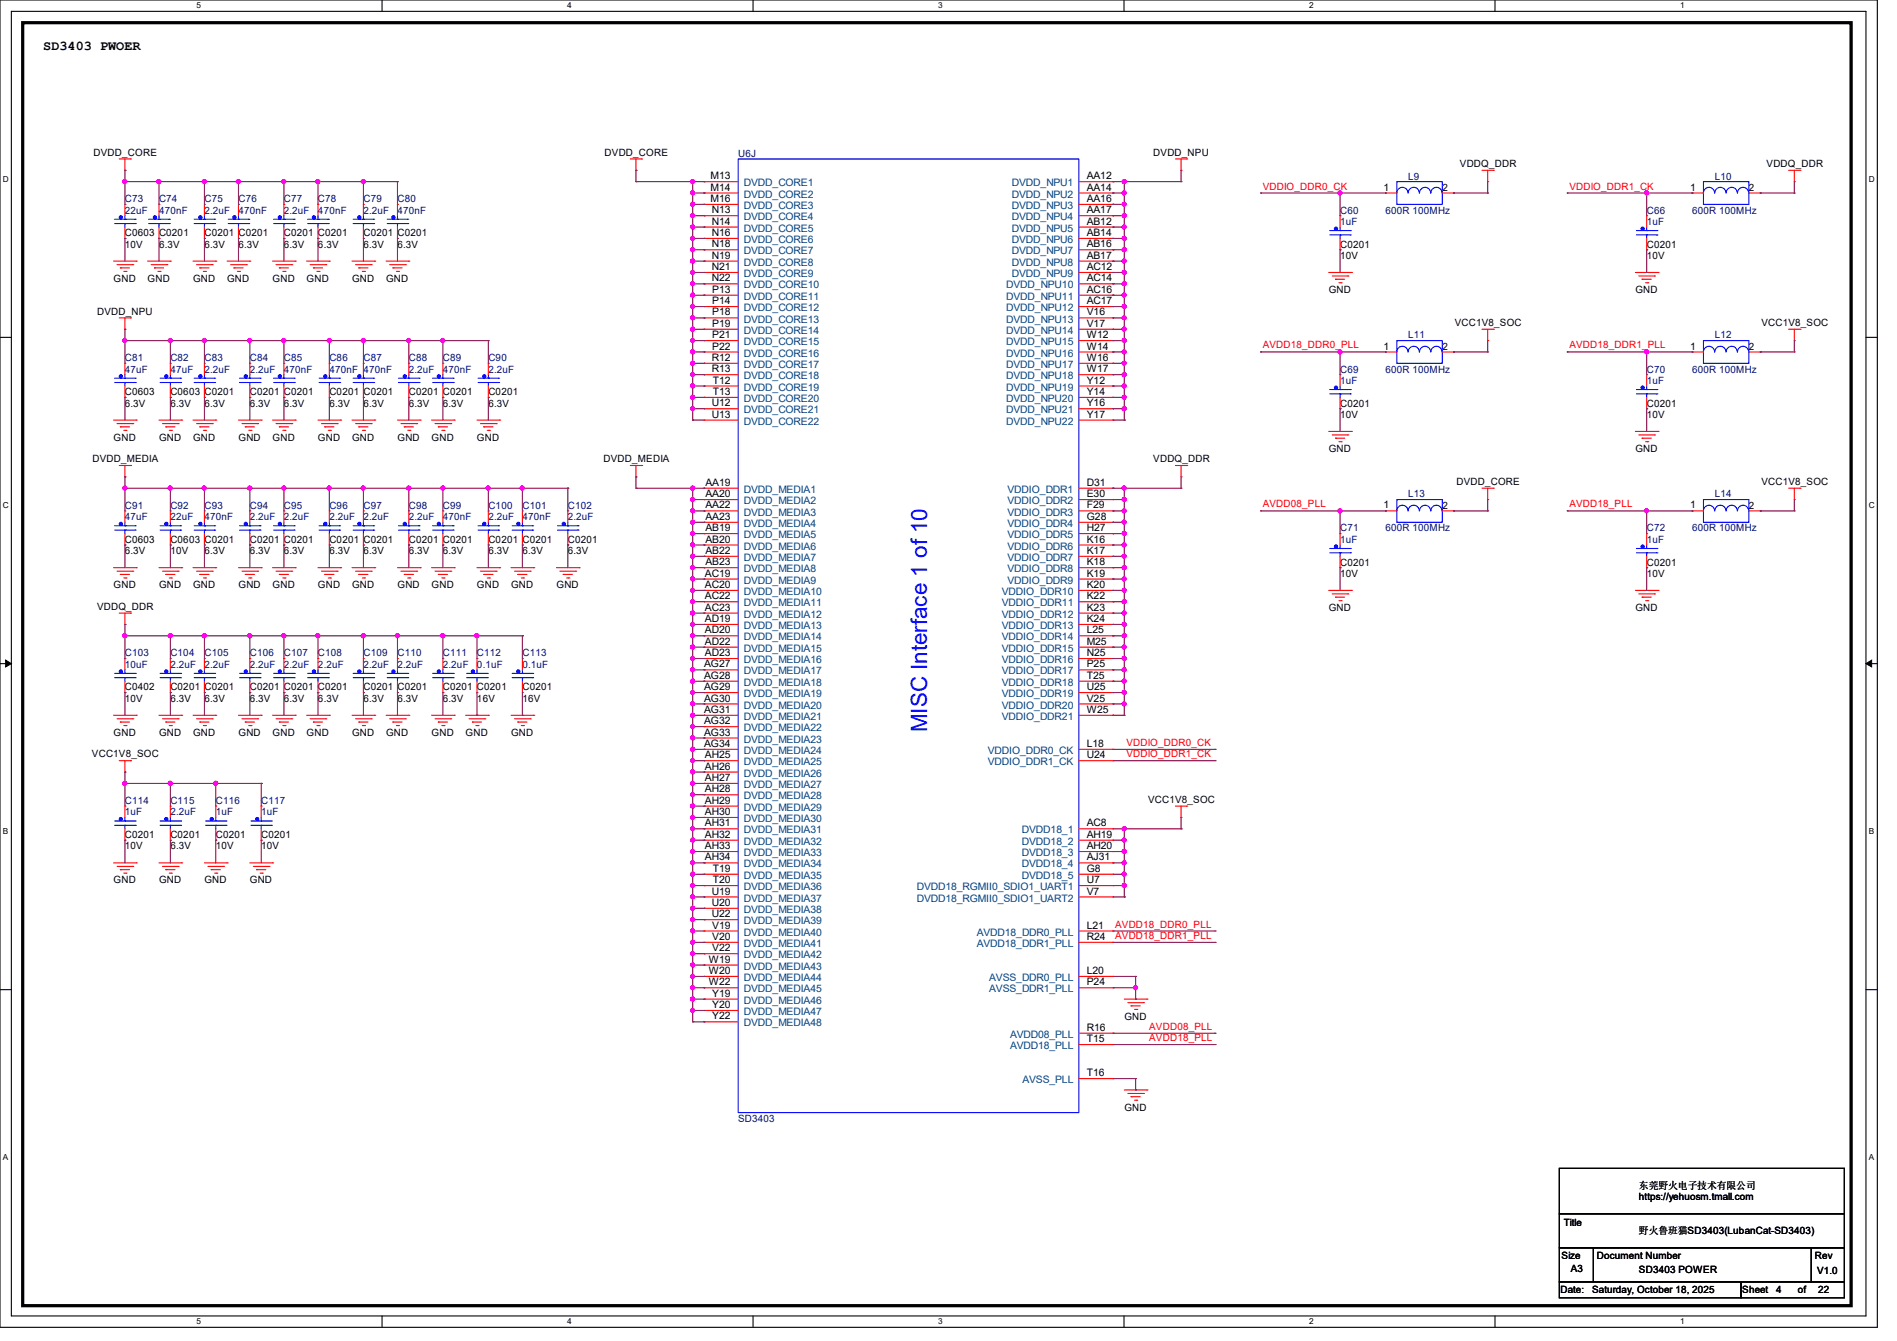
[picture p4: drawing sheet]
<svg xmlns="http://www.w3.org/2000/svg" width="297mm" height="210mm" viewBox="0 0 297 210" stroke-linecap="round" stroke-linejoin="round" font-family="sans-serif">
<defs><g id="words">
<text font-size="3.5" fill="#00f" x="145.2" y="114.7" transform="rotate(-90 145.2 114.7)">MISC Interface 1 of 10</text>
<text font-size="2.1" x="6.8" y="7.8">SD3403 PWOER</text>
<g font-size="1.6">
<text x="14.6" y="24.4">DVDD_CORE</text>
<text x="94.7" y="24.4">DVDD_CORE</text>
<text x="111.3" y="29.8">M14</text>
<text x="111.3" y="28.1">M13</text>
<text x="170.2" y="29.8">AA14</text>
<text x="170.2" y="28.1">AA12</text>
<text x="180.6" y="24.4">DVDD_NPU</text>
<text x="216.6" y="29.8">1</text>
<text x="225.8" y="29.9">2</text>
<text x="228.6" y="26.2">VDDQ_DDR</text>
<text x="264.6" y="29.8">1</text>
<text x="273.8" y="29.9">2</text>
<text x="276.6" y="26.2">VDDQ_DDR</text>
<text x="111.3" y="31.6">M16</text>
<text x="111.4" y="35.2">N14</text>
<text x="111.4" y="33.4">N13</text>
<text x="170.2" y="35.2">AB12</text>
<text x="170.2" y="33.4">AA17</text>
<text x="170.2" y="31.6">AA16</text>
<text x="19.6" y="37">C0603 C0201</text>
<text x="19.6" y="38.8">10V</text>
<text x="24.9" y="38.8">6.3V</text>
<text x="32" y="37">C0201 C0201</text>
<text x="32" y="38.8">6.3V</text>
<text x="37.3" y="38.8">6.3V</text>
<text x="44.5" y="37">C0201 C0201</text>
<text x="44.5" y="38.8">6.3V</text>
<text x="49.8" y="38.8">6.3V</text>
<text x="56.9" y="37">C0201 C0201</text>
<text x="56.9" y="38.8">6.3V</text>
<text x="62.2" y="38.8">6.3V</text>
<text x="111.4" y="40.5">N19</text>
<text x="111.4" y="38.7">N18</text>
<text x="111.4" y="37">N16</text>
<text x="170.2" y="40.5">AB17</text>
<text x="170.2" y="38.7">AB16</text>
<text x="170.2" y="37">AB14</text>
<text x="209.8" y="38.8">C0201</text>
<text x="209.8" y="40.6">10V</text>
<text x="257.8" y="38.8">C0201</text>
<text x="257.8" y="40.6">10V</text>
<text x="17.8" y="44.1">GND</text>
<text x="23.1" y="44.1">GND</text>
<text x="30.2" y="44.1">GND</text>
<text x="35.6" y="44.1">GND</text>
<text x="42.7" y="44.1">GND</text>
<text x="48" y="44.1">GND</text>
<text x="55.1" y="44.1">GND</text>
<text x="60.5" y="44.1">GND</text>
<text x="111.4" y="44.1">N22</text>
<text x="111.4" y="42.3">N21</text>
<text x="111.5" y="47.6">P14</text>
<text x="111.5" y="45.8">P13</text>
<text x="170.2" y="47.6">AC17</text>
<text x="170.2" y="45.8">AC16</text>
<text x="170.2" y="44.1">AC14</text>
<text x="170.2" y="42.3">AC12</text>
<text x="208" y="45.9">GND</text>
<text x="256" y="45.9">GND</text>
<text x="15.2" y="49.3">DVDD_NPU</text>
<text x="111.5" y="53">P21</text>
<text x="111.5" y="51.2">P19</text>
<text x="111.5" y="49.4">P18</text>
<text x="170.2" y="53">W12</text>
<text x="170.2" y="51.2">V17</text>
<text x="170.2" y="49.4">V16</text>
<text x="227.8" y="51.1">VCC1V8_SOC</text>
<text x="275.8" y="51.1">VCC1V8_SOC</text>
<text x="111.4" y="58.3">R13</text>
<text x="111.4" y="56.5">R12</text>
<text x="111.5" y="54.7">P22</text>
<text x="170.2" y="58.3">W17</text>
<text x="170.2" y="56.5">W16</text>
<text x="170.2" y="54.7">W14</text>
<text x="216.6" y="54.7">1</text>
<text x="225.8" y="54.8">2</text>
<text x="264.6" y="54.7">1</text>
<text x="273.8" y="54.8">2</text>
<text x="19.6" y="61.9">C0603</text>
<text x="19.6" y="63.7">6.3V</text>
<text x="26.7" y="61.9">C0603 C0201</text>
<text x="26.7" y="63.7">6.3V</text>
<text x="32" y="63.7">6.3V</text>
<text x="39.1" y="61.9">C0201 C0201</text>
<text x="39.1" y="63.7">6.3V</text>
<text x="44.5" y="63.7">6.3V</text>
<text x="51.6" y="61.9">C0201 C0201</text>
<text x="51.6" y="63.7">6.3V</text>
<text x="56.9" y="63.7">6.3V</text>
<text x="64" y="61.9">C0201 C0201</text>
<text x="64" y="63.7">6.3V</text>
<text x="69.3" y="63.7">6.3V</text>
<text x="76.5" y="61.9">C0201</text>
<text x="76.5" y="63.7">6.3V</text>
<text x="111.4" y="65.4">U13</text>
<text x="111.4" y="63.6">U12</text>
<text x="111.6" y="61.8">T13</text>
<text x="111.6" y="60.1">T12</text>
<text x="170.2" y="65.4">Y17</text>
<text x="170.2" y="63.6">Y16</text>
<text x="170.2" y="61.8">Y14</text>
<text x="170.2" y="60.1">Y12</text>
<text x="209.8" y="63.7">C0201</text>
<text x="209.8" y="65.4">10V</text>
<text x="257.8" y="63.7">C0201</text>
<text x="257.8" y="65.4">10V</text>
<text x="17.8" y="69">GND</text>
<text x="24.9" y="69">GND</text>
<text x="30.2" y="69">GND</text>
<text x="37.3" y="69">GND</text>
<text x="42.7" y="69">GND</text>
<text x="49.8" y="69">GND</text>
<text x="55.1" y="69">GND</text>
<text x="62.2" y="69">GND</text>
<text x="67.6" y="69">GND</text>
<text x="74.7" y="69">GND</text>
<text x="208" y="70.8">GND</text>
<text x="256" y="70.8">GND</text>
<text x="14.5" y="72.4">DVDD_MEDIA</text>
<text x="94.5" y="72.4">DVDD_MEDIA</text>
<text x="110.5" y="77.9">AA20</text>
<text x="110.5" y="76.1">AA19</text>
<text x="170.2" y="77.9">E30</text>
<text x="170.2" y="76.1">D31</text>
<text x="180.6" y="72.4">VDDQ_DDR</text>
<text x="228" y="75.9">DVDD_CORE</text>
<text x="275.8" y="75.9">VCC1V8_SOC</text>
<text x="110.5" y="83.2">AB19</text>
<text x="110.5" y="81.4">AA23</text>
<text x="110.5" y="79.6">AA22</text>
<text x="170.2" y="83.2">H27</text>
<text x="170.2" y="81.4">G28</text>
<text x="170.2" y="79.6">F29</text>
<text x="216.6" y="79.6">1</text>
<text x="225.8" y="79.7">2</text>
<text x="264.6" y="79.6">1</text>
<text x="273.8" y="79.7">2</text>
<text x="19.6" y="85">C0603</text>
<text x="19.6" y="86.8">6.3V</text>
<text x="26.7" y="85">C0603 C0201</text>
<text x="26.7" y="86.8">10V</text>
<text x="32" y="86.8">6.3V</text>
<text x="39.1" y="85">C0201 C0201</text>
<text x="39.1" y="86.8">6.3V</text>
<text x="44.5" y="86.8">6.3V</text>
<text x="51.6" y="85">C0201 C0201</text>
<text x="51.6" y="86.8">6.3V</text>
<text x="56.9" y="86.8">6.3V</text>
<text x="64" y="85">C0201 C0201</text>
<text x="64" y="86.8">6.3V</text>
<text x="69.3" y="86.8">6.3V</text>
<text x="76.5" y="85">C0201 C0201</text>
<text x="76.5" y="86.8">6.3V</text>
<text x="81.8" y="86.8">6.3V</text>
<text x="88.9" y="85">C0201</text>
<text x="88.9" y="86.8">6.3V</text>
<text x="110.5" y="88.5">AB23</text>
<text x="110.5" y="86.7">AB22</text>
<text x="110.5" y="85">AB20</text>
<text x="170.2" y="88.5">K18</text>
<text x="170.2" y="86.7">K17</text>
<text x="170.2" y="85">K16</text>
<text x="209.8" y="88.6">C0201</text>
<text x="257.8" y="88.6">C0201</text>
<text x="15.2" y="95.5">VDDQ_DDR</text>
<text x="17.8" y="92.1">GND</text>
<text x="24.9" y="92.1">GND</text>
<text x="30.2" y="92.1">GND</text>
<text x="37.3" y="92.1">GND</text>
<text x="42.7" y="92.1">GND</text>
<text x="49.8" y="92.1">GND</text>
<text x="55.1" y="92.1">GND</text>
<text x="62.2" y="92.1">GND</text>
<text x="67.6" y="92.1">GND</text>
<text x="74.7" y="92.1">GND</text>
<text x="80" y="92.1">GND</text>
<text x="87.1" y="92.1">GND</text>
<text x="110.4" y="95.6">AC23</text>
<text x="110.4" y="93.9">AC22</text>
<text x="110.4" y="92.1">AC20</text>
<text x="110.4" y="90.3">AC19</text>
<text x="170.2" y="95.6">K23</text>
<text x="170.2" y="93.9">K22</text>
<text x="170.2" y="92.1">K20</text>
<text x="170.2" y="90.3">K19</text>
<text x="208" y="95.7">GND</text>
<text x="209.8" y="90.3">10V</text>
<text x="256" y="95.7">GND</text>
<text x="257.8" y="90.3">10V</text>
<text x="110.4" y="101">AD22</text>
<text x="110.4" y="99.2">AD20</text>
<text x="110.4" y="97.4">AD19</text>
<text x="170.2" y="101">M25</text>
<text x="170.2" y="99.2">L25</text>
<text x="170.2" y="97.4">K24</text>
<text x="110.2" y="106.3">AG28</text>
<text x="110.2" y="104.5">AG27</text>
<text x="110.4" y="102.7">AD23</text>
<text x="170.2" y="106.3">T25</text>
<text x="170.2" y="104.5">P25</text>
<text x="170.2" y="102.7">N25</text>
<text x="19.6" y="108.1">C0402</text>
<text x="19.6" y="109.9">10V</text>
<text x="26.7" y="108.1">C0201 C0201</text>
<text x="26.7" y="109.9">6.3V</text>
<text x="32" y="109.9">6.3V</text>
<text x="39.1" y="108.1">C0201 C0201 C0201</text>
<text x="39.1" y="109.9">6.3V</text>
<text x="44.5" y="109.9">6.3V</text>
<text x="49.8" y="109.9">6.3V</text>
<text x="56.9" y="108.1">C0201 C0201</text>
<text x="56.9" y="109.9">6.3V</text>
<text x="62.2" y="109.9">6.3V</text>
<text x="69.3" y="108.1">C0201 C0201</text>
<text x="69.3" y="109.9">6.3V</text>
<text x="74.7" y="109.9">16V</text>
<text x="81.8" y="108.1">C0201</text>
<text x="81.8" y="109.9">16V</text>
<text x="110.2" y="113.4">AG32</text>
<text x="110.2" y="111.6">AG31</text>
<text x="110.2" y="109.9">AG30</text>
<text x="110.2" y="108.1">AG29</text>
<text x="170.2" y="111.6">W25</text>
<text x="170.2" y="109.9">V25</text>
<text x="170.2" y="108.1">U25</text>
<text x="14.4" y="118.6">VCC1V8_SOC</text>
<text x="17.8" y="115.2">GND</text>
<text x="24.9" y="115.2">GND</text>
<text x="30.2" y="115.2">GND</text>
<text x="37.3" y="115.2">GND</text>
<text x="42.7" y="115.2">GND</text>
<text x="48" y="115.2">GND</text>
<text x="55.1" y="115.2">GND</text>
<text x="60.5" y="115.2">GND</text>
<text x="67.6" y="115.2">GND</text>
<text x="72.9" y="115.2">GND</text>
<text x="80" y="115.2">GND</text>
<text x="110.2" y="117">AG34</text>
<text x="110.2" y="115.2">AG33</text>
<text x="110.4" y="118.7">AH25</text>
<text x="170.2" y="118.7">U24</text>
<text x="170.2" y="117">L18</text>
<text x="110.4" y="125.9">AH29</text>
<text x="110.4" y="124.1">AH28</text>
<text x="110.4" y="122.3">AH27</text>
<text x="110.4" y="120.5">AH26</text>
<text x="179.8" y="125.7">VCC1V8_SOC</text>
<text x="19.6" y="131.2">C0201</text>
<text x="26.7" y="131.2">C0201</text>
<text x="33.8" y="131.2">C0201</text>
<text x="40.9" y="131.2">C0201</text>
<text x="110.4" y="131.2">AH32</text>
<text x="110.4" y="129.4">AH31</text>
<text x="110.4" y="127.6">AH30</text>
<text x="170.2" y="131.2">AH19</text>
<text x="170.2" y="129.4">AC8</text>
<text x="19.6" y="133">10V</text>
<text x="26.7" y="133">6.3V</text>
<text x="33.8" y="133">10V</text>
<text x="40.9" y="133">10V</text>
<text x="110.4" y="134.7">AH34</text>
<text x="110.4" y="133">AH33</text>
<text x="111.6" y="136.5">T19</text>
<text x="170.2" y="136.5">G8</text>
<text x="170.2" y="134.7">AJ31</text>
<text x="170.2" y="133">AH20</text>
<text x="17.8" y="138.3">GND</text>
<text x="24.9" y="138.3">GND</text>
<text x="32" y="138.3">GND</text>
<text x="39.1" y="138.3">GND</text>
<text x="111.4" y="143.6">U22</text>
<text x="111.4" y="141.9">U20</text>
<text x="111.4" y="140.1">U19</text>
<text x="111.6" y="138.3">T20</text>
<text x="170.2" y="140.1">V7</text>
<text x="170.2" y="138.3">U7</text>
<text x="111.5" y="149">V22</text>
<text x="111.5" y="147.2">V20</text>
<text x="111.5" y="145.4">V19</text>
<text x="170.2" y="147.2">R24</text>
<text x="170.2" y="145.4">L21</text>
<text x="111" y="154.3">W22</text>
<text x="111" y="152.5">W20</text>
<text x="111" y="150.7">W19</text>
<text x="170.2" y="154.3">P24</text>
<text x="170.2" y="152.5">L20</text>
<text x="111.5" y="159.6">Y22</text>
<text x="111.5" y="157.9">Y20</text>
<text x="111.5" y="156.1">Y19</text>
<text x="170.2" y="161.4">R16</text>
<text x="176" y="159.7">GND</text>
<text x="170.2" y="163.2">T15</text>
<text x="170.2" y="168.5">T16</text>
<text x="176" y="173.9">GND</text>
<text x="256.6" y="186.2">东莞野火电子技术有限公司</text>
<text x="256.6" y="188">https://yehuosm.tmall.com</text>
<text x="244.5" y="197.2">Size</text>
<text x="244.8" y="192">Title</text>
<text x="250" y="197.2">Document Number</text>
<text x="256.6" y="193.3">野火鲁班猫SD3403(LubanCat-SD3403)</text>
<text x="284.2" y="197.2">Rev</text>
<text x="244.3" y="202.5">Date:</text>
<text x="245.9" y="199.1">A3</text>
<text x="249.3" y="202.5">Saturday, October 18, 2025</text>
<text x="256.6" y="199.3">SD3403 POWER</text>
<text x="272.8" y="202.5">Sheet</text>
<text x="278.1" y="202.5">4</text>
<text x="281.5" y="202.5">of</text>
<text x="284.5" y="199.5">V1.0</text>
<text x="284.7" y="202.5">22</text>
</g>
<g font-size="1.6" fill="#000080">
<text x="115.6" y="24.6">U6J</text>
<text x="220.5" y="28.1">L9</text>
<text x="268.5" y="28.1">L10</text>
<text x="19.6" y="31.7">C73</text>
<text x="19.6" y="33.4">22uF</text>
<text x="24.9" y="31.7">C74</text>
<text x="24.9" y="33.4">470nF</text>
<text x="32" y="31.7">C75</text>
<text x="32" y="33.4">2.2uF</text>
<text x="37.3" y="31.7">C76</text>
<text x="37.3" y="33.4">470nF</text>
<text x="44.5" y="31.7">C77</text>
<text x="44.5" y="33.4">2.2uF</text>
<text x="49.8" y="31.7">C78</text>
<text x="49.8" y="33.4">470nF</text>
<text x="56.9" y="31.7">C79</text>
<text x="56.9" y="33.4">2.2uF</text>
<text x="62.2" y="31.7">C80</text>
<text x="62.2" y="33.4">470nF</text>
<text x="209.8" y="33.4">C60</text>
<text x="209.8" y="35.2">1uF</text>
<text x="216.9" y="33.4">600R 100MHz</text>
<text x="257.8" y="33.4">C66</text>
<text x="257.8" y="35.2">1uF</text>
<text x="264.9" y="33.4">600R 100MHz</text>
<text x="220.5" y="53">L11</text>
<text x="268.5" y="53">L12</text>
<text x="19.6" y="56.6">C81</text>
<text x="19.6" y="58.3">47uF</text>
<text x="26.7" y="56.6">C82</text>
<text x="26.7" y="58.3">47uF</text>
<text x="32" y="56.6">C83</text>
<text x="32" y="58.3">2.2uF</text>
<text x="39.1" y="56.6">C84</text>
<text x="39.1" y="58.3">2.2uF</text>
<text x="44.5" y="56.6">C85</text>
<text x="44.5" y="58.3">470nF</text>
<text x="51.6" y="56.6">C86</text>
<text x="51.6" y="58.3">470nF 470nF</text>
<text x="56.9" y="56.6">C87</text>
<text x="64" y="56.6">C88</text>
<text x="64" y="58.3">2.2uF</text>
<text x="69.3" y="56.6">C89</text>
<text x="69.3" y="58.3">470nF</text>
<text x="76.5" y="56.6">C90</text>
<text x="76.5" y="58.3">2.2uF</text>
<text x="209.8" y="58.3">C69</text>
<text x="216.9" y="58.3">600R 100MHz</text>
<text x="257.8" y="58.3">C70</text>
<text x="264.9" y="58.3">600R 100MHz</text>
<text x="209.8" y="60.1">1uF</text>
<text x="257.8" y="60.1">1uF</text>
<text x="220.5" y="77.9">L13</text>
<text x="268.5" y="77.9">L14</text>
<text x="19.6" y="79.7">C91</text>
<text x="19.6" y="81.4">47uF</text>
<text x="26.7" y="79.7">C92</text>
<text x="26.7" y="81.4">22uF</text>
<text x="32" y="79.7">C93</text>
<text x="32" y="81.4">470nF</text>
<text x="39.1" y="79.7">C94</text>
<text x="39.1" y="81.4">2.2uF</text>
<text x="44.5" y="79.7">C95</text>
<text x="44.5" y="81.4">2.2uF</text>
<text x="51.6" y="79.7">C96</text>
<text x="51.6" y="81.4">2.2uF</text>
<text x="56.9" y="79.7">C97</text>
<text x="56.9" y="81.4">2.2uF</text>
<text x="64" y="79.7">C98</text>
<text x="64" y="81.4">2.2uF</text>
<text x="69.3" y="79.7">C99</text>
<text x="69.3" y="81.4">470nF</text>
<text x="76.5" y="79.7">C100</text>
<text x="76.5" y="81.4">2.2uF</text>
<text x="81.8" y="79.7">C101</text>
<text x="81.8" y="81.4">470nF</text>
<text x="88.9" y="79.7">C102</text>
<text x="88.9" y="81.4">2.2uF</text>
<text x="209.8" y="83.2">C71</text>
<text x="216.9" y="83.2">600R 100MHz</text>
<text x="257.8" y="83.2">C72</text>
<text x="264.9" y="83.2">600R 100MHz</text>
<text x="209.8" y="85">1uF</text>
<text x="257.8" y="85">1uF</text>
<text x="19.6" y="102.8">C103</text>
<text x="19.6" y="104.6">10uF</text>
<text x="26.7" y="102.8">C104</text>
<text x="26.7" y="104.6">2.2uF</text>
<text x="32" y="102.8">C105</text>
<text x="32" y="104.6">2.2uF</text>
<text x="39.1" y="102.8">C106</text>
<text x="39.1" y="104.6">2.2uF</text>
<text x="44.5" y="102.8">C107</text>
<text x="44.5" y="104.6">2.2uF</text>
<text x="49.8" y="102.8">C108</text>
<text x="49.8" y="104.6">2.2uF</text>
<text x="56.9" y="102.8">C109</text>
<text x="56.9" y="104.6">2.2uF</text>
<text x="62.2" y="102.8">C110</text>
<text x="62.2" y="104.6">2.2uF</text>
<text x="69.3" y="102.8">C111</text>
<text x="69.3" y="104.6">2.2uF</text>
<text x="74.7" y="102.8">C112</text>
<text x="74.7" y="104.6">0.1uF</text>
<text x="81.8" y="102.8">C113</text>
<text x="81.8" y="104.6">0.1uF</text>
<text x="19.6" y="125.9">C114</text>
<text x="26.7" y="125.9">C115</text>
<text x="33.8" y="125.9">C116</text>
<text x="40.9" y="125.9">C117</text>
<text x="19.6" y="127.7">1uF</text>
<text x="26.7" y="127.7">2.2uF</text>
<text x="33.8" y="127.7">1uF</text>
<text x="40.9" y="127.7">1uF</text>
<text x="115.6" y="175.7">SD3403</text>
</g>
<g font-size="1.6" fill="#004080">
<text x="116.5" y="29.2">DVDD_CORE1</text>
<text x="158.4" y="29.2">DVDD_NPU1</text>
<text x="116.5" y="34.5">DVDD_CORE4</text>
<text x="116.5" y="32.7">DVDD_CORE3</text>
<text x="116.5" y="30.9">DVDD_CORE2</text>
<text x="158.4" y="34.5">DVDD_NPU4</text>
<text x="158.4" y="32.7">DVDD_NPU3</text>
<text x="158.4" y="30.9">DVDD_NPU2</text>
<text x="116.5" y="41.6">DVDD_CORE8</text>
<text x="116.5" y="39.8">DVDD_CORE7</text>
<text x="116.5" y="38.1">DVDD_CORE6</text>
<text x="116.5" y="36.3">DVDD_CORE5</text>
<text x="158.4" y="41.6">DVDD_NPU8</text>
<text x="158.4" y="39.8">DVDD_NPU7</text>
<text x="158.4" y="38.1">DVDD_NPU6</text>
<text x="158.4" y="36.3">DVDD_NPU5</text>
<text x="116.5" y="46.9">DVDD_CORE11</text>
<text x="116.5" y="45.2">DVDD_CORE10</text>
<text x="116.5" y="43.4">DVDD_CORE9</text>
<text x="157.5" y="46.9">DVDD_NPU11</text>
<text x="157.5" y="45.2">DVDD_NPU10</text>
<text x="158.4" y="43.4">DVDD_NPU9</text>
<text x="116.5" y="52.3">DVDD_CORE14</text>
<text x="116.5" y="50.5">DVDD_CORE13</text>
<text x="116.5" y="48.7">DVDD_CORE12</text>
<text x="157.5" y="52.3">DVDD_NPU14</text>
<text x="157.5" y="50.5">DVDD_NPU13</text>
<text x="157.5" y="48.7">DVDD_NPU12</text>
<text x="116.5" y="59.4">DVDD_CORE18</text>
<text x="116.5" y="57.6">DVDD_CORE17</text>
<text x="116.5" y="55.8">DVDD_CORE16</text>
<text x="116.5" y="54.1">DVDD_CORE15</text>
<text x="157.5" y="59.4">DVDD_NPU18</text>
<text x="157.5" y="57.6">DVDD_NPU17</text>
<text x="157.5" y="55.8">DVDD_NPU16</text>
<text x="157.5" y="54.1">DVDD_NPU15</text>
<text x="116.5" y="64.7">DVDD_CORE21</text>
<text x="116.5" y="63">DVDD_CORE20</text>
<text x="116.5" y="61.2">DVDD_CORE19</text>
<text x="157.5" y="64.7">DVDD_NPU21</text>
<text x="157.5" y="63">DVDD_NPU20</text>
<text x="157.5" y="61.2">DVDD_NPU19</text>
<text x="116.5" y="66.5">DVDD_CORE22</text>
<text x="157.5" y="66.5">DVDD_NPU22</text>
<text x="116.5" y="77.2">DVDD_MEDIA1</text>
<text x="157.7" y="77.2">VDDIO_DDR1</text>
<text x="116.5" y="82.5">DVDD_MEDIA4</text>
<text x="116.5" y="80.7">DVDD_MEDIA3</text>
<text x="116.5" y="79">DVDD_MEDIA2</text>
<text x="157.7" y="82.5">VDDIO_DDR4</text>
<text x="157.7" y="80.7">VDDIO_DDR3</text>
<text x="157.7" y="79">VDDIO_DDR2</text>
<text x="116.5" y="89.6">DVDD_MEDIA8</text>
<text x="116.5" y="87.8">DVDD_MEDIA7</text>
<text x="116.5" y="86.1">DVDD_MEDIA6</text>
<text x="116.5" y="84.3">DVDD_MEDIA5</text>
<text x="157.7" y="89.6">VDDIO_DDR8</text>
<text x="157.7" y="87.8">VDDIO_DDR7</text>
<text x="157.7" y="86.1">VDDIO_DDR6</text>
<text x="157.7" y="84.3">VDDIO_DDR5</text>
<text x="116.5" y="95">DVDD_MEDIA11</text>
<text x="116.5" y="93.2">DVDD_MEDIA10</text>
<text x="116.5" y="91.4">DVDD_MEDIA9</text>
<text x="156.9" y="95">VDDIO_DDR11</text>
<text x="156.9" y="93.2">VDDIO_DDR10</text>
<text x="157.7" y="91.4">VDDIO_DDR9</text>
<text x="116.5" y="100.3">DVDD_MEDIA14</text>
<text x="116.5" y="98.5">DVDD_MEDIA13</text>
<text x="116.5" y="96.7">DVDD_MEDIA12</text>
<text x="156.9" y="100.3">VDDIO_DDR14</text>
<text x="156.9" y="98.5">VDDIO_DDR13</text>
<text x="156.9" y="96.7">VDDIO_DDR12</text>
<text x="116.5" y="107.4">DVDD_MEDIA18</text>
<text x="116.5" y="105.6">DVDD_MEDIA17</text>
<text x="116.5" y="103.8">DVDD_MEDIA16</text>
<text x="116.5" y="102.1">DVDD_MEDIA15</text>
<text x="156.9" y="107.4">VDDIO_DDR18</text>
<text x="156.9" y="105.6">VDDIO_DDR17</text>
<text x="156.9" y="103.8">VDDIO_DDR16</text>
<text x="156.9" y="102.1">VDDIO_DDR15</text>
<text x="116.5" y="112.7">DVDD_MEDIA21</text>
<text x="116.5" y="111">DVDD_MEDIA20</text>
<text x="116.5" y="109.2">DVDD_MEDIA19</text>
<text x="156.9" y="112.7">VDDIO_DDR21</text>
<text x="156.9" y="111">VDDIO_DDR20</text>
<text x="156.9" y="109.2">VDDIO_DDR19</text>
<text x="116.5" y="119.8">DVDD_MEDIA25</text>
<text x="116.5" y="118.1">DVDD_MEDIA24</text>
<text x="116.5" y="116.3">DVDD_MEDIA23</text>
<text x="116.5" y="114.5">DVDD_MEDIA22</text>
<text x="154.7" y="119.8">VDDIO_DDR1_CK</text>
<text x="154.7" y="118.1">VDDIO_DDR0_CK</text>
<text x="116.5" y="125.2">DVDD_MEDIA28</text>
<text x="116.5" y="123.4">DVDD_MEDIA27</text>
<text x="116.5" y="121.6">DVDD_MEDIA26</text>
<text x="116.5" y="130.5">DVDD_MEDIA31</text>
<text x="116.5" y="128.7">DVDD_MEDIA30</text>
<text x="116.5" y="127">DVDD_MEDIA29</text>
<text x="160" y="130.5">DVDD18_1</text>
<text x="116.5" y="137.6">DVDD_MEDIA35</text>
<text x="116.5" y="135.8">DVDD_MEDIA34</text>
<text x="116.5" y="134.1">DVDD_MEDIA33</text>
<text x="116.5" y="132.3">DVDD_MEDIA32</text>
<text x="160" y="137.6">DVDD18_5</text>
<text x="160" y="135.8">DVDD18_4</text>
<text x="160" y="134.1">DVDD18_3</text>
<text x="160" y="132.3">DVDD18_2</text>
<text x="116.5" y="143">DVDD_MEDIA38</text>
<text x="116.5" y="141.2">DVDD_MEDIA37</text>
<text x="116.5" y="139.4">DVDD_MEDIA36</text>
<text x="143.5" y="141.2">DVDD18_RGMII0_SDIO1_UART2</text>
<text x="143.5" y="139.4">DVDD18_RGMII0_SDIO1_UART1</text>
<text x="116.5" y="148.3">DVDD_MEDIA41</text>
<text x="116.5" y="146.5">DVDD_MEDIA40</text>
<text x="116.5" y="144.7">DVDD_MEDIA39</text>
<text x="152.9" y="148.3">AVDD18_DDR1_PLL</text>
<text x="152.9" y="146.5">AVDD18_DDR0_PLL</text>
<text x="116.5" y="155.4">DVDD_MEDIA45</text>
<text x="116.5" y="153.6">DVDD_MEDIA44</text>
<text x="116.5" y="151.9">DVDD_MEDIA43</text>
<text x="116.5" y="150.1">DVDD_MEDIA42</text>
<text x="154.9" y="155.4">AVSS_DDR1_PLL</text>
<text x="154.9" y="153.6">AVSS_DDR0_PLL</text>
<text x="116.5" y="160.7">DVDD_MEDIA48</text>
<text x="116.5" y="159">DVDD_MEDIA47</text>
<text x="116.5" y="157.2">DVDD_MEDIA46</text>
<text x="158.1" y="164.3">AVDD18_PLL</text>
<text x="158.1" y="162.5">AVDD08_PLL</text>
<text x="160.1" y="169.6">AVSS_PLL</text>
</g>
<g font-size="1.6" fill="#f00">
<text x="197.7" y="29.7">VDDIO_DDR0_CK</text>
<text x="245.7" y="29.7">VDDIO_DDR1_CK</text>
<text x="197.7" y="54.6">AVDD18_DDR0_PLL</text>
<text x="245.7" y="54.6">AVDD18_DDR1_PLL</text>
<text x="197.7" y="79.5">AVDD08_PLL</text>
<text x="245.7" y="79.5">AVDD18_PLL</text>
<text x="176.4" y="116.8">VDDIO_DDR0_CK</text>
<text x="176.4" y="118.6">VDDIO_DDR1_CK</text>
<text x="174.6" y="145.2">AVDD18_DDR0_PLL</text>
<text x="174.6" y="147">AVDD18_DDR1_PLL</text>
<text x="179.9" y="161.2">AVDD08_PLL</text>
<text x="179.9" y="163">AVDD18_PLL</text>
</g>
<g font-size="1.3">
<text x="30.8" y="1.3">5</text>
<text x="88.8" y="1.3">4</text>
<text x="146.9" y="1.3">3</text>
<text x="205" y="1.3">2</text>
<text x="263.1" y="1.3">1</text>
<text x=".5" y="28.4">D</text>
<text x="292.6" y="28.4">D</text>
<text x=".5" y="79.5">C</text>
<text x="292.6" y="79.5">C</text>
<text x=".5" y="130.6">B</text>
<text x="292.6" y="130.6">B</text>
<text x=".5" y="181.7">A</text>
<text x="292.6" y="181.7">A</text>
<text x="30.8" y="207.4">5</text>
<text x="88.8" y="207.4">4</text>
<text x="146.9" y="207.4">3</text>
<text x="205" y="207.4">2</text>
<text x="263.1" y="207.4">1</text>
</g>
</g></defs>
<path d="M0 0h293.9v207.9h-293.9zM1.8 1.8h290.3v204.3h-290.3z" fill="none" stroke="#000" stroke-width=".17"/>
<g fill="#fff">
<path d="M30.8 .2h.7v1.4h-.7z"/>
<path d="M30.8 206.2h.7v1.4h-.7z"/>
</g>
<path d="M59.8 0v1.8M59.8 206.1v1.8" fill="none" stroke="#000" stroke-width=".17"/>
<g fill="#fff">
<path d="M88.8 .2h.7v1.4h-.7z"/>
<path d="M88.8 206.2h.7v1.4h-.7z"/>
</g>
<path d="M117.9 0v1.8M117.9 206.1v1.8" fill="none" stroke="#000" stroke-width=".17"/>
<g fill="#fff">
<path d="M146.9 .2h.7v1.4h-.7z"/>
<path d="M146.9 206.2h.7v1.4h-.7z"/>
</g>
<path d="M176 0v1.8M176 206.1v1.8" fill="none" stroke="#000" stroke-width=".17"/>
<g fill="#fff">
<path d="M205 .2h.7v1.4h-.7z"/>
<path d="M205 206.2h.7v1.4h-.7z"/>
</g>
<path d="M234.1 0v1.8M234.1 206.1v1.8" fill="none" stroke="#000" stroke-width=".17"/>
<g fill="#fff">
<path d="M263.1 .2h.6v1.4h-.6z"/>
<path d="M263.1 206.2h.6v1.4h-.6z"/>
<path d="M.5 27.3h.9v1.4h-.9z"/>
<path d="M292.6 27.3h.9v1.4h-.9z"/>
<path d="M.5 78.4h.9v1.4h-.9z"/>
<path d="M292.6 78.4h.9v1.4h-.9z"/>
</g>
<path d="M0 52.8h1.8M292.1 52.8h1.8" fill="none" stroke="#000" stroke-width=".17"/>
<g fill="#fff">
<path d="M.5 129.5h.8v1.4h-.8z"/>
<path d="M292.6 129.5h.8v1.4h-.8z"/>
</g>
<path d="M0 103.9h1.8M292.1 103.9h1.8" fill="none" stroke="#000" stroke-width=".17"/>
<path d="M.9 103.4l.9 .5-.9 .5zM292.1 103.9l.9-.5v1z" fill="#000" stroke="#000" stroke-width=".16"/>
<g fill="#fff">
<path d="M.5 180.5h.8v1.4h-.8z"/>
<path d="M292.6 180.5h.8v1.4h-.8z"/>
</g>
<path d="M0 155h1.8M292.1 155h1.8M244.1 183h44.7v7.1h-44.7zM244.1 190.1h44.7v5.3h-44.7zM244.1 195.4h5.4v5.3h-5.4zM249.5 195.4h34.1v5.3h-34.1zM283.6 195.4h5.2v5.3h-5.2zM244.1 200.7h28.5v2.5h-28.5zM272.6 200.7h16.2v2.5h-16.2z" fill="none" stroke="#000" stroke-width=".17"/>
<path d="M3.6 3.6h286.2v200.9h-286.2z" fill="none" stroke="#000" stroke-width=".51"/>
<g fill="none" stroke="#f00" stroke-width=".17">
<path d="M18.7 24.9h1.7M19.6 26.7h.1M19.6 32h.1M19.6 37.3h.1M19.6 24.9v1.8M19.6 32v1.8M19.6 35.6v1.7M20.4 24.9h.1M24.9 32h.1M24.9 37.3h.1M24.9 32v1.8M24.9 35.6v1.7"/>
<path d="M32 32h.1M32 37.3h.1M32 32v1.8M32 35.6v1.7M37.3 32h.1M37.3 37.3h.1M37.3 32v1.8M37.3 35.6v1.7M44.4 32h.1M44.4 37.3h.1M44.4 32v1.8M44.4 35.6v1.7"/>
<path d="M49.8 32h.1M49.8 37.3h.1M49.8 32v1.8M49.8 35.6v1.7M56.9 32h.1M56.9 37.3h.1M56.9 32v1.8M56.9 35.6v1.7M62.2 32h.1M62.2 37.3h.1M62.2 32v1.8M62.2 35.6v1.7"/>
<path d="M98.7 24.9h1.8M99.6 26.7h.1M99.6 24.9v1.8M100.5 24.9h.1M110.2 39.1h.1M110.2 37.3h.1M110.2 35.6h.1M110.2 33.8h.1M110.2 32h.1M110.2 30.2h.1M110.2 28.4h.1M110.2 30.2h5.4"/>
<path d="M110.2 39.1h5.4M110.2 37.3h5.4M110.2 35.6h5.4M110.2 33.8h5.4M110.2 32h5.4M110.2 28.4h5.4M168.9 30.2h5.3M168.9 39.1h5.3M168.9 37.3h5.3M168.9 35.6h5.3M168.9 33.8h5.3M168.9 32h5.3"/>
<path d="M168.9 28.4h5.3M174.2 39.1h.1M174.2 37.3h.1M174.2 35.6h.1M174.2 33.8h.1M174.2 32h.1M174.2 30.2h.1M174.2 28.4h.1M184 24.9h1.8M184.9 26.7h.1M184.9 24.9v1.8M185.8 24.9h.1"/>
<path d="M209.8 33.8h.1M209.8 39.1h.1M209.8 33.8v1.8M209.8 37.3v1.8M216.9 30.2h.1M216.9 30.2h1.8M225.8 30.2h1.8M227.6 30.2h.1M232 26.7h1.8M232.9 28.4h.1M232.9 26.7v1.7M233.8 26.7h.1"/>
<path d="M257.8 33.8h.1M257.8 39.1h.1M257.8 33.8v1.8M257.8 37.3v1.8M264.9 30.2h.1M264.9 30.2h1.8M273.8 30.2h1.8M275.6 30.2h.1M280 26.7h1.8M280.9 28.4h.1M280.9 26.7v1.7M281.8 26.7h.1"/>
<path d="M17.8 40.9h3.5M18.3 41.4h2.5M18.7 49.8h1.7M18.8 42h.1M18.8 42h1.5M19.4 42.5h.3M19.6 51.6h.1M19.6 56.9h.1M19.6 49.8v1.8M19.6 56.9v1.8M19.7 42.5h.1M20.4 49.8h.1"/>
<path d="M20.8 41.4h.1M21.3 40.9h.1M23.1 40.9h3.6M23.7 41.4h2.4M24.2 42h.1M24.2 42h1.4M24.7 42.5h.4M25.1 42.5h.1M26.1 41.4h.1M26.7 40.9h.1M26.7 56.9h.1M26.7 56.9v1.8"/>
<path d="M30.2 40.9h3.6M30.8 41.4h2.4M31.3 42h.1M31.3 42h1.4M31.8 42.5h.4M32 56.9h.1M32 56.9v1.8M32.2 42.5h.1M33.2 41.4h.1M33.8 40.9h.1M35.6 40.9h3.5M36.1 41.4h2.5"/>
<path d="M36.6 42h.1M36.6 42h1.5M37.2 42.5h.3M37.5 42.5h.1M38.6 41.4h.1M39.1 40.9h.1M39.1 56.9h.1M39.1 56.9v1.8M42.7 40.9h3.5M43.2 41.4h2.5M43.7 42h.1M43.7 42h1.5"/>
<path d="M44.3 42.5h.3M44.4 56.9h.1M44.4 56.9v1.8M44.6 42.5h.1M45.7 41.4h.1M46.2 40.9h.1M48 40.9h3.6M48.6 41.4h2.4M49.1 42h.1M49.1 42h1.4M49.6 42.5h.4M50 42.5h.1"/>
<path d="M51 41.4h.1M51.6 40.9h.1M51.6 56.9h.1M51.6 56.9v1.8M55.1 40.9h3.6M55.7 41.4h2.4M56.2 42h.1M56.2 42h1.4M56.7 42.5h.4M56.9 56.9h.1M56.9 56.9v1.8M57.1 42.5h.1"/>
<path d="M58.1 41.4h.1M58.7 40.9h.1M60.5 40.9h3.5M61 41.4h2.5M61.5 42h.1M61.5 42h1.4M62.1 42.5h.3M62.4 42.5h.1M63.5 41.4h.1M64 40.9h.1M64 56.9h.1M64 56.9v1.8"/>
<path d="M69.3 56.9h.1M69.3 56.9v1.8M76.5 56.9h.1M76.5 56.9v1.8M110.2 58.7h.1M110.2 56.9h.1M110.2 55.1h.1M110.2 53.3h.1M110.2 51.6h.1M110.2 49.8h.1M110.2 48h.1M110.2 46.2h.1"/>
<path d="M110.2 44.4h.1M110.2 42.7h.1M110.2 40.9h.1M110.2 42.7h5.4M110.2 51.6h5.4M110.2 40.9h5.4M110.2 49.8h5.4M110.2 58.7h5.4M110.2 56.9h5.4M110.2 55.1h5.4M110.2 53.3h5.4M110.2 48h5.4"/>
<path d="M110.2 46.2h5.4M110.2 44.4h5.4M168.9 42.7h5.3M168.9 51.6h5.3M168.9 40.9h5.3M168.9 49.8h5.3M168.9 58.7h5.3M168.9 56.9h5.3M168.9 55.1h5.3M168.9 53.3h5.3M168.9 48h5.3M168.9 46.2h5.3"/>
<path d="M168.9 44.4h5.3M174.2 58.7h.1M174.2 56.9h.1M174.2 55.1h.1M174.2 53.3h.1M174.2 51.6h.1M174.2 49.8h.1M174.2 48h.1M174.2 46.2h.1M174.2 44.4h.1M174.2 42.7h.1M174.2 40.9h.1"/>
<path d="M208 42.7h3.6M208.6 43.2h2.4M209.1 43.7h.1M209.1 43.7h1.4M209.6 44.3h.4M209.8 58.7h.1M209.8 58.7v1.8M210 44.3h.1M211 43.2h.1M211.6 42.7h.1M216.9 55.1h.1M216.9 55.1h1.8"/>
<path d="M225.8 55.1h1.8M227.6 55.1h.1M232 51.6h1.8M232.9 53.3h.1M232.9 51.6v1.7M233.8 51.6h.1M256 42.7h3.6M256.6 43.2h2.4M257.1 43.7h.1M257.1 43.7h1.4M257.6 44.3h.4M257.8 58.7h.1"/>
<path d="M257.8 58.7v1.8M258 44.3h.1M259 43.2h.1M259.6 42.7h.1M264.9 55.1h.1M264.9 55.1h1.8M273.8 55.1h1.8M275.6 55.1h.1M280 51.6h1.8M280.9 53.3h.1M280.9 51.6v1.7M281.8 51.6h.1"/>
<path d="M17.8 65.8h3.5M18.3 66.3h2.5M18.7 72.9h1.7M18.8 66.8h.1M18.8 66.8h1.5M19.4 67.4h.3M19.6 74.7h.1M19.6 62.2h.1M19.6 60.5v1.7M19.6 72.9v1.8M19.7 67.4h.1M20.4 72.9h.1"/>
<path d="M20.8 66.3h.1M21.3 65.8h.1M24.9 65.8h3.5M25.4 66.3h2.5M26 66.8h.1M26 66.8h1.4M26.5 67.4h.3M26.7 62.2h.1M26.7 60.5v1.7M26.8 67.4h.1M27.9 66.3h.1M28.4 65.8h.1"/>
<path d="M30.2 65.8h3.6M30.8 66.3h2.4M31.3 66.8h.1M31.3 66.8h1.4M31.8 67.4h.4M32 62.2h.1M32 60.5v1.7M32.2 67.4h.1M33.2 66.3h.1M33.8 65.8h.1M37.3 65.8h3.6M37.9 66.3h2.4"/>
<path d="M38.4 66.8h.1M38.4 66.8h1.4M38.9 67.4h.4M39.1 62.2h.1M39.1 60.5v1.7M39.3 67.4h.1M40.3 66.3h.1M40.9 65.8h.1M42.7 65.8h3.5M43.2 66.3h2.5M43.7 66.8h.1M43.7 66.8h1.5"/>
<path d="M44.3 67.4h.3M44.4 62.2h.1M44.4 60.5v1.7M44.6 67.4h.1M45.7 66.3h.1M46.2 65.8h.1M49.8 65.8h3.5M50.3 66.3h2.5M50.8 66.8h.1M50.8 66.8h1.5M51.4 67.4h.3M51.6 62.2h.1"/>
<path d="M51.6 60.5v1.7M51.7 67.4h.1M52.8 66.3h.1M53.3 65.8h.1M55.1 65.8h3.6M55.7 66.3h2.4M56.2 66.8h.1M56.2 66.8h1.4M56.7 67.4h.4M56.9 62.2h.1M56.9 60.5v1.7M57.1 67.4h.1"/>
<path d="M58.1 66.3h.1M58.7 65.8h.1M62.2 65.8h3.6M62.8 66.3h2.4M63.3 66.8h.1M63.3 66.8h1.4M63.8 67.4h.4M64 62.2h.1M64 60.5v1.7M64.2 67.4h.1M65.2 66.3h.1M65.8 65.8h.1"/>
<path d="M67.6 65.8h3.5M68.1 66.3h2.5M68.6 66.8h.1M68.6 66.8h1.5M69.2 67.4h.3M69.3 62.2h.1M69.3 60.5v1.7M69.5 67.4h.1M70.6 66.3h.1M71.1 65.8h.1M74.7 65.8h3.5M75.2 66.3h2.5"/>
<path d="M75.7 66.8h.1M75.7 66.8h1.5M76.3 67.4h.3M76.5 62.2h.1M76.5 60.5v1.7M76.6 67.4h.1M77.7 66.3h.1M78.2 65.8h.1M98.7 72.9h1.8M99.6 74.7h.1M99.6 72.9v1.8M100.5 72.9h.1"/>
<path d="M110.2 78.2h.1M110.2 76.5h.1M110.2 65.8h.1M110.2 64h.1M110.2 62.2h.1M110.2 60.5h.1M110.2 76.5h5.4M110.2 65.8h5.4M110.2 78.2h5.4M110.2 64h5.4M110.2 62.2h5.4M110.2 60.5h5.4"/>
<path d="M168.9 76.5h5.3M168.9 65.8h5.3M168.9 78.2h5.3M168.9 64h5.3M168.9 62.2h5.3M168.9 60.5h5.3M174.2 78.2h.1M174.2 76.5h.1M174.2 65.8h.1M174.2 64h.1M174.2 62.2h.1M174.2 60.5h.1"/>
<path d="M184 72.9h1.8M184.9 74.7h.1M184.9 72.9v1.8M185.8 72.9h.1M208 67.6h3.6M208.6 68.1h2.4M209.1 68.6h.1M209.1 68.6h1.4M209.6 69.2h.4M209.8 64h.1M209.8 62.2v1.8M210 69.2h.1"/>
<path d="M211 68.1h.1M211.6 67.6h.1M232 76.5h1.8M232.9 78.2h.1M232.9 76.5v1.7M233.8 76.5h.1M256 67.6h3.6M256.6 68.1h2.4M257.1 68.6h.1M257.1 68.6h1.4M257.6 69.2h.4M257.8 64h.1"/>
<path d="M257.8 62.2v1.8M258 69.2h.1M259 68.1h.1M259.6 67.6h.1M280 76.5h1.8M280.9 78.2h.1M280.9 76.5v1.7M281.8 76.5h.1M17.8 88.9h3.5M18.3 89.5h2.5M18.7 96h1.7M18.8 90h.1"/>
<path d="M18.8 90h1.5M19.4 90.5h.3M19.6 97.8h.1M19.6 80h.1M19.6 85.3h.1M19.6 80v1.8M19.6 83.6v1.7M19.6 96v1.8M19.7 90.5h.1M20.4 96h.1M20.8 89.5h.1M21.3 88.9h.1"/>
<path d="M24.9 88.9h3.5M25.4 89.5h2.5M26 90h.1M26 90h1.4M26.5 90.5h.3M26.7 80h.1M26.7 85.3h.1M26.7 80v1.8M26.7 83.6v1.7M26.8 90.5h.1M27.9 89.5h.1M28.4 88.9h.1"/>
<path d="M30.2 88.9h3.6M30.8 89.5h2.4M31.3 90h.1M31.3 90h1.4M31.8 90.5h.4M32 80h.1M32 85.3h.1M32 80v1.8M32 83.6v1.7M32.2 90.5h.1M33.2 89.5h.1M33.8 88.9h.1"/>
<path d="M37.3 88.9h3.6M37.9 89.5h2.4M38.4 90h.1M38.4 90h1.4M38.9 90.5h.4M39.1 80h.1M39.1 85.3h.1M39.1 80v1.8M39.1 83.6v1.7M39.3 90.5h.1M40.3 89.5h.1M40.9 88.9h.1"/>
<path d="M42.7 88.9h3.5M43.2 89.5h2.5M43.7 90h.1M43.7 90h1.5M44.3 90.5h.3M44.4 80h.1M44.4 85.3h.1M44.4 80v1.8M44.4 83.6v1.7M44.6 90.5h.1M45.7 89.5h.1M46.2 88.9h.1"/>
<path d="M49.8 88.9h3.5M50.3 89.5h2.5M50.8 90h.1M50.8 90h1.5M51.4 90.5h.3M51.6 80h.1M51.6 85.3h.1M51.6 80v1.8M51.6 83.6v1.7M51.7 90.5h.1M52.8 89.5h.1M53.3 88.9h.1"/>
<path d="M55.1 88.9h3.6M55.7 89.5h2.4M56.2 90h.1M56.2 90h1.4M56.7 90.5h.4M56.9 80h.1M56.9 85.3h.1M56.9 80v1.8M56.9 83.6v1.7M57.1 90.5h.1M58.1 89.5h.1M58.7 88.9h.1"/>
<path d="M62.2 88.9h3.6M62.8 89.5h2.4M63.3 90h.1M63.3 90h1.4M63.8 90.5h.4M64 80h.1M64 85.3h.1M64 80v1.8M64 83.6v1.7M64.2 90.5h.1M65.2 89.5h.1M65.8 88.9h.1"/>
<path d="M67.6 88.9h3.5M68.1 89.5h2.5M68.6 90h.1M68.6 90h1.5M69.2 90.5h.3M69.3 80h.1M69.3 85.3h.1M69.3 80v1.8M69.3 83.6v1.7M69.5 90.5h.1M70.6 89.5h.1M71.1 88.9h.1"/>
<path d="M74.7 88.9h3.5M75.2 89.5h2.5M75.7 90h.1M75.7 90h1.5M76.3 90.5h.3M76.5 80h.1M76.5 85.3h.1M76.5 80v1.8M76.5 83.6v1.7M76.6 90.5h.1M77.7 89.5h.1M78.2 88.9h.1"/>
<path d="M80 88.9h3.6M80.6 89.5h2.4M81.1 90h.1M81.1 90h1.4M81.6 90.5h.4M81.8 80h.1M81.8 85.3h.1M81.8 80v1.8M81.8 83.6v1.7M82 90.5h.1M83 89.5h.1M83.6 88.9h.1"/>
<path d="M87.1 88.9h3.6M87.7 89.5h2.4M88.2 90h.1M88.2 90h1.4M88.7 90.5h.4M88.9 80h.1M88.9 85.3h.1M88.9 80v1.8M88.9 83.6v1.7M89.1 90.5h.1M90.1 89.5h.1M90.7 88.9h.1"/>
<path d="M110.2 99.6h.1M110.2 97.8h.1M110.2 96h.1M110.2 94.2h.1M110.2 92.5h.1M110.2 90.7h.1M110.2 88.9h.1M110.2 87.1h.1M110.2 85.3h.1M110.2 83.6h.1M110.2 81.8h.1M110.2 80h.1"/>
<path d="M110.2 92.5h5.4M110.2 88.9h5.4M110.2 96h5.4M110.2 80h5.4M110.2 99.6h5.4M110.2 97.8h5.4M110.2 94.2h5.4M110.2 90.7h5.4M110.2 87.1h5.4M110.2 85.3h5.4M110.2 83.6h5.4M110.2 81.8h5.4"/>
<path d="M168.9 92.5h5.3M168.9 88.9h5.3M168.9 96h5.3M168.9 80h5.3M168.9 99.6h5.3M168.9 97.8h5.3M168.9 94.2h5.3M168.9 90.7h5.3M168.9 87.1h5.3M168.9 85.3h5.3M168.9 83.6h5.3M168.9 81.8h5.3"/>
<path d="M174.2 99.6h.1M174.2 97.8h.1M174.2 96h.1M174.2 94.2h.1M174.2 92.5h.1M174.2 90.7h.1M174.2 88.9h.1M174.2 87.1h.1M174.2 85.3h.1M174.2 83.6h.1M174.2 81.8h.1M174.2 80h.1"/>
<path d="M208 92.5h3.6M208.6 93h2.4M209.1 93.5h.1M209.1 93.5h1.4M209.6 94.1h.4M209.8 83.6h.1M209.8 88.9h.1M209.8 83.6v1.7M209.8 87.1v1.8M210 94.1h.1M211 93h.1M211.6 92.5h.1"/>
<path d="M216.9 80h.1M216.9 80h1.8M225.8 80h1.8M227.6 80h.1M256 92.5h3.6M256.6 93h2.4M257.1 93.5h.1M257.1 93.5h1.4M257.6 94.1h.4M257.8 83.6h.1M257.8 88.9h.1M257.8 83.6v1.7"/>
<path d="M257.8 87.1v1.8M258 94.1h.1M259 93h.1M259.6 92.5h.1M264.9 80h.1M264.9 80h1.8M273.8 80h1.8M275.6 80h.1M17.8 112h3.5M18.3 112.6h2.5M18.7 119.1h1.7M18.8 113.1h.1"/>
<path d="M18.8 113.1h1.5M19.4 113.6h.3M19.6 103.1h.1M19.6 108.5h.1M19.6 103.1v1.8M19.6 106.7v1.8M19.6 119.1v1.8M19.7 113.6h.1M20.4 119.1h.1M20.8 112.6h.1M21.3 112h.1M24.9 112h3.5"/>
<path d="M25.4 112.6h2.5M26 113.1h.1M26 113.1h1.4M26.5 113.6h.3M26.7 103.1h.1M26.7 108.5h.1M26.7 103.1v1.8M26.7 106.7v1.8M26.8 113.6h.1M27.9 112.6h.1M28.4 112h.1M30.2 112h3.6"/>
<path d="M30.8 112.6h2.4M31.3 113.1h.1M31.3 113.1h1.4M31.8 113.6h.4M32 103.1h.1M32 108.5h.1M32 103.1v1.8M32 106.7v1.8M32.2 113.6h.1M33.2 112.6h.1M33.8 112h.1M37.3 112h3.6"/>
<path d="M37.9 112.6h2.4M38.4 113.1h.1M38.4 113.1h1.4M38.9 113.6h.4M39.1 103.1h.1M39.1 108.5h.1M39.1 103.1v1.8M39.1 106.7v1.8M39.3 113.6h.1M40.3 112.6h.1M40.9 112h.1M42.7 112h3.5"/>
<path d="M43.2 112.6h2.5M43.7 113.1h.1M43.7 113.1h1.5M44.3 113.6h.3M44.4 103.1h.1M44.4 108.5h.1M44.4 103.1v1.8M44.4 106.7v1.8M44.6 113.6h.1M45.7 112.6h.1M46.2 112h.1M48 112h3.6"/>
<path d="M48.6 112.6h2.4M49.1 113.1h.1M49.1 113.1h1.4M49.6 113.6h.4M49.8 103.1h.1M49.8 108.5h.1M49.8 103.1v1.8M49.8 106.7v1.8M50 113.6h.1M51 112.6h.1M51.6 112h.1M55.1 112h3.6"/>
<path d="M55.7 112.6h2.4M56.2 113.1h.1M56.2 113.1h1.4M56.7 113.6h.4M56.9 103.1h.1M56.9 108.5h.1M56.9 103.1v1.8M56.9 106.7v1.8M57.1 113.6h.1M58.1 112.6h.1M58.7 112h.1M60.5 112h3.5"/>
<path d="M61 112.6h2.5M61.5 113.1h.1M61.5 113.1h1.4M62.1 113.6h.3M62.2 103.1h.1M62.2 108.5h.1M62.2 103.1v1.8M62.2 106.7v1.8M62.4 113.6h.1M63.5 112.6h.1M64 112h.1M67.6 112h3.5"/>
<path d="M68.1 112.6h2.5M68.6 113.1h.1M68.6 113.1h1.5M69.2 113.6h.3M69.3 103.1h.1M69.3 108.5h.1M69.3 103.1v1.8M69.3 106.7v1.8M69.5 113.6h.1M70.6 112.6h.1M71.1 112h.1M72.9 112h3.6"/>
<path d="M73.4 112.6h2.5M74 113.1h.1M74 113.1h1.4M74.5 113.6h.3M74.7 103.1h.1M74.7 108.5h.1M74.7 103.1v1.8M74.7 106.7v1.8M74.8 113.6h.1M75.9 112.6h.1M76.5 112h.1M80 112h3.6"/>
<path d="M80.6 112.6h2.4M81.1 113.1h.1M81.1 113.1h1.4M81.6 113.6h.4M81.8 103.1h.1M81.8 108.5h.1M81.8 103.1v1.8M81.8 106.7v1.8M82 113.6h.1M83 112.6h.1M83.6 112h.1M110.2 119.1h.1"/>
<path d="M110.2 117.3h.1M110.2 115.6h.1M110.2 113.8h.1M110.2 112h.1M110.2 110.2h.1M110.2 108.5h.1M110.2 106.7h.1M110.2 104.9h.1M110.2 103.1h.1M110.2 101.3h.1M110.2 112h5.4M110.2 119.1h5.4"/>
<path d="M110.2 117.3h5.4M110.2 110.2h5.4M110.2 108.5h5.4M110.2 106.7h5.4M110.2 104.9h5.4M110.2 103.1h5.4M110.2 101.3h5.4M110.2 115.6h5.4M110.2 113.8h5.4M168.9 112h5.3M168.9 119.1h5.3M168.9 117.3h5.3"/>
<path d="M168.9 110.2h5.3M168.9 108.5h5.3M168.9 106.7h5.3M168.9 104.9h5.3M168.9 103.1h5.3M168.9 101.3h5.3M174.2 119.1h.1M174.2 117.3h.1M174.2 112h.1M174.2 110.2h.1M174.2 108.5h.1M174.2 106.7h.1"/>
<path d="M174.2 104.9h.1M174.2 103.1h.1M174.2 101.3h.1M17.8 135.1h3.5M18.3 135.7h2.5M18.8 136.2h.1M18.8 136.2h1.5M19.4 136.7h.3M19.6 120.9h.1M19.6 126.2h.1M19.6 131.6h.1M19.6 126.2v1.8"/>
<path d="M19.6 129.8v1.8M19.7 136.7h.1M20.8 135.7h.1M21.3 135.1h.1M24.9 135.1h3.5M25.4 135.7h2.5M26 136.2h.1M26 136.2h1.4M26.5 136.7h.3M26.7 126.2h.1M26.7 131.6h.1M26.7 126.2v1.8"/>
<path d="M26.7 129.8v1.8M26.8 136.7h.1M27.9 135.7h.1M28.4 135.1h.1M32 135.1h3.6M32.6 135.7h2.4M33.1 136.2h.1M33.1 136.2h1.4M33.6 136.7h.4M33.8 126.2h.1M33.8 131.6h.1M33.8 126.2v1.8"/>
<path d="M33.8 129.8v1.8M34 136.7h.1M35 135.7h.1M35.6 135.1h.1M39.1 135.1h3.6M39.7 135.7h2.4M40.2 136.2h.1M40.2 136.2h1.4M40.7 136.7h.4M40.9 126.2h.1M40.9 131.6h.1M40.9 126.2v1.8"/>
<path d="M40.9 129.8v1.8M41.1 136.7h.1M42.1 135.7h.1M42.7 135.1h.1M110.2 138.7h.1M110.2 136.9h.1M110.2 135.1h.1M110.2 133.3h.1M110.2 131.6h.1M110.2 129.8h.1M110.2 128h.1M110.2 126.2h.1"/>
<path d="M110.2 124.5h.1M110.2 122.7h.1M110.2 120.9h.1M110.2 126.2h5.4M110.2 135.1h5.4M110.2 138.7h5.4M110.2 136.9h5.4M110.2 133.3h5.4M110.2 131.6h5.4M110.2 129.8h5.4M110.2 128h5.4M110.2 124.5h5.4"/>
<path d="M110.2 122.7h5.4M110.2 120.9h5.4M168.9 135.1h5.3M168.9 138.7h5.3M168.9 136.9h5.3M168.9 133.3h5.3M168.9 131.6h5.3M168.9 129.8h5.3M174.2 138.7h.1M174.2 136.9h.1M174.2 135.1h.1M174.2 133.3h.1"/>
<path d="M174.2 131.6h.1M174.2 129.8h.1M184 126.2h1.8M184.9 128h.1M184.9 126.2v1.8M185.8 126.2h.1M110.2 158.2h.1M110.2 156.5h.1M110.2 154.7h.1M110.2 152.9h.1M110.2 151.1h.1M110.2 149.4h.1"/>
<path d="M110.2 147.6h.1M110.2 145.8h.1M110.2 144h.1M110.2 142.2h.1M110.2 140.5h.1M110.2 156.5h5.4M110.2 140.5h5.4M110.2 158.2h5.4M110.2 154.7h5.4M110.2 152.9h5.4M110.2 151.1h5.4M110.2 149.4h5.4"/>
<path d="M110.2 147.6h5.4M110.2 145.8h5.4M110.2 144h5.4M110.2 142.2h5.4M168.9 140.5h5.3M168.9 154.7h5.3M168.9 152.9h5.3M168.9 147.6h5.3M168.9 145.8h5.3M174.2 140.5h.1M174.2 154.7h.1M174.2 152.9h.1"/>
<path d="M174.2 147.6h.1M174.2 145.8h.1M176 156.5h3.6M176.6 157h2.4M177.1 157.5h.1M177.1 157.5h1.4M177.6 158.1h.4M178 158.1h.1M179 157h.1M179.6 156.5h.1M110.2 160h.1M110.2 160h5.4"/>
<path d="M168.9 168.9h5.3M168.9 163.6h5.3M168.9 161.8h5.3M174.2 168.9h.1M174.2 163.6h.1M174.2 161.8h.1M176 170.7h3.6M176.6 171.2h2.4M177.1 171.7h.1M177.1 171.7h1.4M177.6 172.3h.4M178 172.3h.1"/>
<path d="M179 171.2h.1M179.6 170.7h.1"/>
</g>
<g fill="none" stroke="#00f" stroke-width=".17">
<path d="M17.9 35h3.3M17.9 34.3h3.3M19.6 35h.1M19.6 34.3h.1M19.6 33.8v.5M19.6 35v.6M21.2 35h.1M21.2 34.3h.1M23.3 35h3.2M23.3 34.3h3.2M24.9 35h.1M24.9 34.3h.1"/>
<path d="M24.9 33.8v.5M24.9 35v.6M26.5 35h.1M26.5 34.3h.1M30.4 35h3.2M30.4 34.3h3.2M32 35h.1M32 34.3h.1M32 33.8v.5M32 35v.6M33.6 35h.1M33.6 34.3h.1"/>
<path d="M35.7 35h3.2M35.7 34.3h3.2M37.3 35h.1M37.3 34.3h.1M37.3 33.8v.5M37.3 35v.6M38.9 35h.1M38.9 34.3h.1M42.8 35h3.3M42.8 34.3h3.3M44.4 35h.1M44.4 34.3h.1"/>
<path d="M44.4 33.8v.5M44.4 35v.6M46.1 35h.1M46.1 34.3h.1M48.2 35h3.2M48.2 34.3h3.2M49.8 35h.1M49.8 34.3h.1M49.8 33.8v.5M49.8 35v.6M51.4 35h.1M51.4 34.3h.1"/>
<path d="M55.3 35h3.2M55.3 34.3h3.2M56.9 35h.1M56.9 34.3h.1M56.9 33.8v.5M56.9 35v.6M58.5 35h.1M58.5 34.3h.1M60.6 35h3.2M60.6 34.3h3.2M62.2 35h.1M62.2 34.3h.1"/>
<path d="M62.2 33.8v.5M62.2 35v.6M63.8 35h.1M63.8 34.3h.1M115.6 24.9h53.3v149.3h-53.3zM208.2 36.8h3.2M208.2 36.1h3.2M209.8 36.8h.1M209.8 36.1h.1M209.8 35.6v.5M209.8 36.8v.5M211.4 36.8h.1"/>
<path d="M211.4 36.1h.1M218.7 28.4h7.1v3.6h-7.1zM218.7 30.2a.87 .87 0 0 1 .9-.9 .87 .87 0 0 1 .8 .9M220.5 30.2a.87 .87 0 0 1 .8-.9 .87 .87 0 0 1 .9 .9M222.2 30.2a.87 .87 0 0 1 .9-.9 .87 .87 0 0 1 .9 .9M224 30.2a.87 .87 0 0 1 .9-.9 .87 .87 0 0 1 .9 .9M256.2 36.8h3.2M256.2 36.1h3.2M257.8 36.8h.1M257.8 36.1h.1M257.8 35.6v.5M257.8 36.8v.5"/>
<path d="M259.4 36.8h.1M259.4 36.1h.1M266.7 28.4h7.1v3.6h-7.1zM266.7 30.2a.87 .87 0 0 1 .9-.9 .87 .87 0 0 1 .8 .9M268.5 30.2a.87 .87 0 0 1 .8-.9 .87 .87 0 0 1 .9 .9M270.3 30.2a.87 .87 0 0 1 .8-.9 .87 .87 0 0 1 .9 .9M272 30.2a.87 .87 0 0 1 .9-.9 .87 .87 0 0 1 .9 .9M17.9 59.9h3.3M17.9 59.2h3.3M19.6 59.9h.1M19.6 59.2h.1M19.6 58.7v.5"/>
<path d="M19.6 59.9v.6M21.2 59.9h.1M21.2 59.2h.1M25.1 59.9h3.2M25.1 59.2h3.2M26.7 59.9h.1M26.7 59.2h.1M26.7 58.7v.5M26.7 59.9v.6M28.3 59.9h.1M28.3 59.2h.1M30.4 59.9h3.2"/>
<path d="M30.4 59.2h3.2M32 59.9h.1M32 59.2h.1M32 58.7v.5M32 59.9v.6M33.6 59.9h.1M33.6 59.2h.1M37.5 59.9h3.2M37.5 59.2h3.2M39.1 59.9h.1M39.1 59.2h.1M39.1 58.7v.5"/>
<path d="M39.1 59.9v.6M40.7 59.9h.1M40.7 59.2h.1M42.8 59.9h3.3M42.8 59.2h3.3M44.4 59.9h.1M44.4 59.2h.1M44.4 58.7v.5M44.4 59.9v.6M46.1 59.9h.1M46.1 59.2h.1M50 59.9h3.2"/>
<path d="M50 59.2h3.2M51.6 59.9h.1M51.6 59.2h.1M51.6 58.7v.5M51.6 59.9v.6M53.2 59.9h.1M53.2 59.2h.1M55.3 59.9h3.2M55.3 59.2h3.2M56.9 59.9h.1M56.9 59.2h.1M56.9 58.7v.5"/>
<path d="M56.9 59.9v.6M58.5 59.9h.1M58.5 59.2h.1M62.4 59.9h3.2M62.4 59.2h3.2M64 59.9h.1M64 59.2h.1M64 58.7v.5M64 59.9v.6M65.6 59.9h.1M65.6 59.2h.1M67.7 59.9h3.3"/>
<path d="M67.7 59.2h3.3M69.3 59.9h.1M69.3 59.2h.1M69.3 58.7v.5M69.3 59.9v.6M71 59.9h.1M71 59.2h.1M74.8 59.9h3.3M74.8 59.2h3.3M76.5 59.9h.1M76.5 59.2h.1M76.5 58.7v.5"/>
<path d="M76.5 59.9v.6M78.1 59.9h.1M78.1 59.2h.1M218.7 53.3h7.1v3.6h-7.1zM218.7 55.1a.87 .87 0 0 1 .9-.9 .87 .87 0 0 1 .8 .9M220.5 55.1a.87 .87 0 0 1 .8-.9 .87 .87 0 0 1 .9 .9M222.2 55.1a.87 .87 0 0 1 .9-.9 .87 .87 0 0 1 .9 .9M224 55.1a.87 .87 0 0 1 .9-.9 .87 .87 0 0 1 .9 .9M266.7 53.3h7.1v3.6h-7.1zM266.7 55.1a.87 .87 0 0 1 .9-.9 .87 .87 0 0 1 .8 .9M268.5 55.1a.87 .87 0 0 1 .8-.9 .87 .87 0 0 1 .9 .9M270.3 55.1a.87 .87 0 0 1 .8-.9 .87 .87 0 0 1 .9 .9"/>
<path d="M272 55.1a.87 .87 0 0 1 .9-.9 .87 .87 0 0 1 .9 .9M208.2 61.7h3.2M208.2 61h3.2M209.8 61.7h.1M209.8 61h.1M209.8 60.5v.5M209.8 61.7v.5M211.4 61.7h.1M211.4 61h.1M218.7 78.2h7.1v3.6h-7.1zM256.2 61.7h3.2M256.2 61h3.2"/>
<path d="M257.8 61.7h.1M257.8 61h.1M257.8 60.5v.5M257.8 61.7v.5M259.4 61.7h.1M259.4 61h.1M266.7 78.2h7.1v3.6h-7.1zM17.9 83h3.3M17.9 82.3h3.3M19.6 83h.1M19.6 82.3h.1M19.6 81.8v.5"/>
<path d="M19.6 83v.6M21.2 83h.1M21.2 82.3h.1M25.1 83h3.2M25.1 82.3h3.2M26.7 83h.1M26.7 82.3h.1M26.7 81.8v.5M26.7 83v.6M28.3 83h.1M28.3 82.3h.1M30.4 83h3.2"/>
<path d="M30.4 82.3h3.2M32 83h.1M32 82.3h.1M32 81.8v.5M32 83v.6M33.6 83h.1M33.6 82.3h.1M37.5 83h3.2M37.5 82.3h3.2M39.1 83h.1M39.1 82.3h.1M39.1 81.8v.5"/>
<path d="M39.1 83v.6M40.7 83h.1M40.7 82.3h.1M42.8 83h3.3M42.8 82.3h3.3M44.4 83h.1M44.4 82.3h.1M44.4 81.8v.5M44.4 83v.6M46.1 83h.1M46.1 82.3h.1M50 83h3.2"/>
<path d="M50 82.3h3.2M51.6 83h.1M51.6 82.3h.1M51.6 81.8v.5M51.6 83v.6M53.2 83h.1M53.2 82.3h.1M55.3 83h3.2M55.3 82.3h3.2M56.9 83h.1M56.9 82.3h.1M56.9 81.8v.5"/>
<path d="M56.9 83v.6M58.5 83h.1M58.5 82.3h.1M62.4 83h3.2M62.4 82.3h3.2M64 83h.1M64 82.3h.1M64 81.8v.5M64 83v.6M65.6 83h.1M65.6 82.3h.1M67.7 83h3.3"/>
<path d="M67.7 82.3h3.3M69.3 83h.1M69.3 82.3h.1M69.3 81.8v.5M69.3 83v.6M71 83h.1M71 82.3h.1M74.8 83h3.3M74.8 82.3h3.3M76.5 83h.1M76.5 82.3h.1M76.5 81.8v.5"/>
<path d="M76.5 83v.6M78.1 83h.1M78.1 82.3h.1M80.2 83h3.2M80.2 82.3h3.2M81.8 83h.1M81.8 82.3h.1M81.8 81.8v.5M81.8 83v.6M83.4 83h.1M83.4 82.3h.1M87.3 83h3.2"/>
<path d="M87.3 82.3h3.2M88.9 83h.1M88.9 82.3h.1M88.9 81.8v.5M88.9 83v.6M90.5 83h.1M90.5 82.3h.1M208.2 86.6h3.2M208.2 85.9h3.2M209.8 86.6h.1M209.8 85.9h.1M209.8 85.3v.6"/>
<path d="M209.8 86.6v.5M211.4 86.6h.1M211.4 85.9h.1M218.7 80a.87 .87 0 0 1 .9-.9 .87 .87 0 0 1 .8 .9M220.5 80a.87 .87 0 0 1 .8-.9 .87 .87 0 0 1 .9 .9M222.2 80a.87 .87 0 0 1 .9-.9 .87 .87 0 0 1 .9 .9M224 80a.87 .87 0 0 1 .9-.9 .87 .87 0 0 1 .9 .9M256.2 86.6h3.2M256.2 85.9h3.2M257.8 86.6h.1M257.8 85.9h.1M257.8 85.3v.6"/>
<path d="M257.8 86.6v.5M259.4 86.6h.1M259.4 85.9h.1M266.7 80a.87 .87 0 0 1 .9-.9 .87 .87 0 0 1 .8 .9M268.5 80a.87 .87 0 0 1 .8-.9 .87 .87 0 0 1 .9 .9M270.3 80a.87 .87 0 0 1 .8-.9 .87 .87 0 0 1 .9 .9M272 80a.87 .87 0 0 1 .9-.9 .87 .87 0 0 1 .9 .9M17.9 106.1h3.3M17.9 105.5h3.3M19.6 106.1h.1M19.6 105.5h.1M19.6 104.9v.6"/>
<path d="M19.6 106.1v.6M21.2 106.1h.1M21.2 105.5h.1M25.1 106.1h3.2M25.1 105.5h3.2M26.7 106.1h.1M26.7 105.5h.1M26.7 104.9v.6M26.7 106.1v.6M28.3 106.1h.1M28.3 105.5h.1M30.4 106.1h3.2"/>
<path d="M30.4 105.5h3.2M32 106.1h.1M32 105.5h.1M32 104.9v.6M32 106.1v.6M33.6 106.1h.1M33.6 105.5h.1M37.5 106.1h3.2M37.5 105.5h3.2M39.1 106.1h.1M39.1 105.5h.1M39.1 104.9v.6"/>
<path d="M39.1 106.1v.6M40.7 106.1h.1M40.7 105.5h.1M42.8 106.1h3.3M42.8 105.5h3.3M44.4 106.1h.1M44.4 105.5h.1M44.4 104.9v.6M44.4 106.1v.6M46.1 106.1h.1M46.1 105.5h.1M48.2 106.1h3.2"/>
<path d="M48.2 105.5h3.2M49.8 106.1h.1M49.8 105.5h.1M49.8 104.9v.6M49.8 106.1v.6M51.4 106.1h.1M51.4 105.5h.1M55.3 106.1h3.2M55.3 105.5h3.2M56.9 106.1h.1M56.9 105.5h.1M56.9 104.9v.6"/>
<path d="M56.9 106.1v.6M58.5 106.1h.1M58.5 105.5h.1M60.6 106.1h3.2M60.6 105.5h3.2M62.2 106.1h.1M62.2 105.5h.1M62.2 104.9v.6M62.2 106.1v.6M63.8 106.1h.1M63.8 105.5h.1M67.7 106.1h3.3"/>
<path d="M67.7 105.5h3.3M69.3 106.1h.1M69.3 105.5h.1M69.3 104.9v.6M69.3 106.1v.6M71 106.1h.1M71 105.5h.1M73.1 106.1h3.2M73.1 105.5h3.2M74.7 106.1h.1M74.7 105.5h.1M74.7 104.9v.6"/>
<path d="M74.7 106.1v.6M76.3 106.1h.1M76.3 105.5h.1M80.2 106.1h3.2M80.2 105.5h3.2M81.8 106.1h.1M81.8 105.5h.1M81.8 104.9v.6M81.8 106.1v.6M83.4 106.1h.1M83.4 105.5h.1M17.9 129.2h3.3"/>
<path d="M17.9 128.6h3.3M19.6 129.2h.1M19.6 128.6h.1M19.6 128v.6M19.6 129.2v.6M21.2 129.2h.1M21.2 128.6h.1M25.1 129.2h3.2M25.1 128.6h3.2M26.7 129.2h.1M26.7 128.6h.1M26.7 128v.6"/>
<path d="M26.7 129.2v.6M28.3 129.2h.1M28.3 128.6h.1M32.2 129.2h3.2M32.2 128.6h3.2M33.8 129.2h.1M33.8 128.6h.1M33.8 128v.6M33.8 129.2v.6M35.4 129.2h.1M35.4 128.6h.1M39.3 129.2h3.2"/>
<path d="M39.3 128.6h3.2M40.9 129.2h.1M40.9 128.6h.1M40.9 128v.6M40.9 129.2v.6M42.5 129.2h.1M42.5 128.6h.1"/>
</g>
<g fill="#00f" stroke="#00f" stroke-width=".17">
<circle cx="209.2" cy="85.6" r=".25"/>
<circle cx="26" cy="82" r=".25"/>
<circle cx="81.2" cy="82" r=".25"/>
<circle cx="36.7" cy="34" r=".25"/>
<circle cx="18.9" cy="34" r=".25"/>
<circle cx="38.5" cy="58.9" r=".25"/>
<circle cx="81.2" cy="105.2" r=".25"/>
<circle cx="43.8" cy="58.9" r=".25"/>
<circle cx="38.5" cy="105.2" r=".25"/>
<circle cx="18.9" cy="58.9" r=".25"/>
<circle cx="43.8" cy="34" r=".25"/>
<circle cx="49.1" cy="105.2" r=".25"/>
<circle cx="56.3" cy="105.2" r=".25"/>
<circle cx="63.4" cy="58.9" r=".25"/>
<circle cx="257.2" cy="60.7" r=".25"/>
<circle cx="257.2" cy="35.8" r=".25"/>
<circle cx="26" cy="105.2" r=".25"/>
<circle cx="26" cy="58.9" r=".25"/>
<circle cx="68.7" cy="105.2" r=".25"/>
<circle cx="49.1" cy="34" r=".25"/>
<circle cx="43.8" cy="105.2" r=".25"/>
<circle cx="68.7" cy="58.9" r=".25"/>
<circle cx="26" cy="128.3" r=".25"/>
<circle cx="257.2" cy="85.6" r=".25"/>
<circle cx="61.6" cy="105.2" r=".25"/>
<circle cx="43.8" cy="82" r=".25"/>
<circle cx="31.4" cy="105.2" r=".25"/>
<circle cx="40.3" cy="128.3" r=".25"/>
<circle cx="88.3" cy="82" r=".25"/>
<circle cx="50.9" cy="82" r=".25"/>
<circle cx="33.1" cy="128.3" r=".25"/>
<circle cx="31.4" cy="58.9" r=".25"/>
<circle cx="24.3" cy="34" r=".25"/>
<circle cx="63.4" cy="82" r=".25"/>
<circle cx="56.3" cy="34" r=".25"/>
<circle cx="18.9" cy="105.2" r=".25"/>
<circle cx="18.9" cy="128.3" r=".25"/>
<circle cx="56.3" cy="58.9" r=".25"/>
<circle cx="31.4" cy="82" r=".25"/>
<circle cx="61.6" cy="34" r=".25"/>
<circle cx="74" cy="105.2" r=".25"/>
<circle cx="75.8" cy="82" r=".25"/>
<circle cx="56.3" cy="82" r=".25"/>
<circle cx="75.8" cy="58.9" r=".25"/>
<circle cx="209.2" cy="60.7" r=".25"/>
<circle cx="38.5" cy="82" r=".25"/>
<circle cx="31.4" cy="34" r=".25"/>
<circle cx="209.2" cy="35.8" r=".25"/>
<circle cx="68.7" cy="82" r=".25"/>
<circle cx="18.9" cy="82" r=".25"/>
<circle cx="50.9" cy="58.9" r=".25"/>
</g>
<g fill="none" stroke="#800040" stroke-width=".17">
<path d="M19.6 37.3h.1M19.6 26.7h.1M19.6 28.4h.1M19.6 28.4h42.6M19.6 26.7v5.3M19.6 37.3v3.6M24.9 37.3h.1M24.9 28.4h.1M24.9 28.4v3.6M24.9 37.3v3.6M32 37.3h.1M32 28.4h.1"/>
<path d="M32 28.4v3.6M32 37.3v3.6M37.3 37.3h.1M37.3 28.4h.1M37.3 28.4v3.6M37.3 37.3v3.6M44.4 37.3h.1M44.4 28.4h.1M44.4 28.4v3.6M44.4 37.3v3.6M49.8 37.3h.1M49.8 28.4h.1"/>
<path d="M49.8 28.4v3.6M49.8 37.3v3.6M56.9 37.3h.1M56.9 28.4h.1M56.9 28.4v3.6M56.9 37.3v3.6M62.2 37.3h.1M62.2 28.4h.1M62.2 28.4v3.6M62.2 37.3v3.6M99.6 28.4h.1M99.6 26.7h.1"/>
<path d="M99.6 28.4h10.6M99.6 26.7v1.7M108.5 30.2h.1M108.5 32h.1M108.5 33.8h.1M108.5 35.6h.1M108.5 37.3h.1M108.5 39.1h.1M108.5 28.4v37.4M108.5 30.2h1.7M108.5 32h1.7M108.5 33.8h1.7"/>
<path d="M108.5 35.6h1.7M108.5 37.3h1.7M108.5 39.1h1.7M110.2 28.4h.1M110.2 30.2h.1M110.2 32h.1M110.2 33.8h.1M110.2 35.6h.1M110.2 37.3h.1M110.2 39.1h.1M174.2 28.4h.1M174.2 30.2h.1"/>
<path d="M174.2 32h.1M174.2 33.8h.1M174.2 35.6h.1M174.2 37.3h.1M174.2 39.1h.1M174.2 28.4h10.7M174.2 30.2h1.8M174.2 32h1.8M174.2 33.8h1.8M174.2 35.6h1.8M174.2 37.3h1.8M174.2 39.1h1.8"/>
<path d="M176 30.2h.1M176 28.4h.1M176 32h.1M176 33.8h.1M176 35.6h.1M176 37.3h.1M176 39.1h.1M176 28.4v37.4M184.9 28.4h.1M184.9 26.7v1.7M197.4 30.2h.1M197.4 30.2h19.5"/>
<path d="M209.8 39.1h.1M209.8 30.2h.1M209.8 30.2v3.6M209.8 39.1v3.6M216.9 30.2h.1M227.6 30.2h.1M227.6 30.2h5.3M232.9 30.2h.1M232.9 28.4v1.8M245.4 30.2h.1M245.4 30.2h19.5M257.8 39.1h.1"/>
<path d="M257.8 30.2h.1M257.8 30.2v3.6M257.8 39.1v3.6M264.9 30.2h.1M275.6 30.2h.1M275.6 30.2h5.3M280.9 30.2h.1M280.9 28.4v1.8M19.6 53.3h.1M19.6 51.6h.1M19.6 53.3h56.9M19.6 51.6v5.3"/>
<path d="M26.7 53.3h.1M26.7 53.3v3.6M32 53.3h.1M32 53.3v3.6M39.1 53.3h.1M39.1 53.3v3.6M44.4 53.3h.1M44.4 53.3v3.6M51.6 53.3h.1M51.6 53.3v3.6M56.9 53.3h.1M56.9 53.3v3.6"/>
<path d="M64 53.3h.1M64 53.3v3.6M69.3 53.3h.1M69.3 53.3v3.6M76.5 53.3h.1M76.5 53.3v3.6M108.5 40.9h.1M108.5 42.7h.1M108.5 44.4h.1M108.5 46.2h.1M108.5 48h.1M108.5 49.8h.1"/>
<path d="M108.5 51.6h.1M108.5 53.3h.1M108.5 55.1h.1M108.5 56.9h.1M108.5 58.7h.1M108.5 40.9h1.7M108.5 42.7h1.7M108.5 44.4h1.7M108.5 46.2h1.7M108.5 48h1.7M108.5 49.8h1.7M108.5 51.6h1.7"/>
<path d="M108.5 53.3h1.7M108.5 55.1h1.7M108.5 56.9h1.7M108.5 58.7h1.7M110.2 40.9h.1M110.2 42.7h.1M110.2 44.4h.1M110.2 46.2h.1M110.2 48h.1M110.2 49.8h.1M110.2 51.6h.1M110.2 53.3h.1"/>
<path d="M110.2 55.1h.1M110.2 56.9h.1M110.2 58.7h.1M174.2 40.9h.1M174.2 42.7h.1M174.2 44.4h.1M174.2 46.2h.1M174.2 48h.1M174.2 49.8h.1M174.2 51.6h.1M174.2 53.3h.1M174.2 56.9h.1"/>
<path d="M174.2 55.1h.1M174.2 58.7h.1M174.2 40.9h1.8M174.2 42.7h1.8M174.2 44.4h1.8M174.2 46.2h1.8M174.2 48h1.8M174.2 49.8h1.8M174.2 51.6h1.8M174.2 53.3h1.8M174.2 55.1h1.8M174.2 56.9h1.8"/>
<path d="M174.2 58.7h1.8M176 40.9h.1M176 42.7h.1M176 44.4h.1M176 46.2h.1M176 48h.1M176 49.8h.1M176 51.6h.1M176 53.3h.1M176 55.1h.1M176 58.7h.1M176 56.9h.1"/>
<path d="M197.4 55.1h.1M197.4 55.1h19.5M209.8 55.1h.1M209.8 55.1v3.6M216.9 55.1h.1M227.6 55.1h.1M227.6 55.1h5.3M232.9 55.1h.1M232.9 53.3v1.8M245.4 55.1h.1M245.4 55.1h19.5M257.8 55.1h.1"/>
<path d="M257.8 55.1v3.6M264.9 55.1h.1M275.6 55.1h.1M275.6 55.1h5.3M280.9 55.1h.1M280.9 53.3v1.8M19.6 62.2h.1M19.6 74.7h.1M19.6 76.5h.1M19.6 76.5h69.3M19.6 62.2v3.6M19.6 74.7v5.3"/>
<path d="M26.7 62.2h.1M26.7 76.5h.1M26.7 62.2v3.6M26.7 76.5v3.5M32 62.2h.1M32 76.5h.1M32 62.2v3.6M32 76.5v3.5M39.1 62.2h.1M39.1 76.5h.1M39.1 62.2v3.6M39.1 76.5v3.5"/>
<path d="M44.4 62.2h.1M44.4 76.5h.1M44.4 62.2v3.6M44.4 76.5v3.5M51.6 62.2h.1M51.6 76.5h.1M51.6 62.2v3.6M51.6 76.5v3.5M56.9 62.2h.1M56.9 76.5h.1M56.9 62.2v3.6M56.9 76.5v3.5"/>
<path d="M64 62.2h.1M64 76.5h.1M64 62.2v3.6M64 76.5v3.5M69.3 62.2h.1M69.3 76.5h.1M69.3 62.2v3.6M69.3 76.5v3.5M76.5 62.2h.1M76.5 76.5h.1M76.5 62.2v3.6M76.5 76.5v3.5"/>
<path d="M81.8 76.5h.1M81.8 76.5v3.5M88.9 76.5h.1M88.9 76.5v3.5M99.6 76.5h.1M99.6 74.7h.1M99.6 74.7v1.8M99.6 76.5h10.6M108.5 65.8h.1M108.5 60.5h.1M108.5 62.2h.1M108.5 64h.1"/>
<path d="M108.5 78.2h.1M108.5 65.8h1.7M108.5 76.5v83.5M108.5 60.5h1.7M108.5 62.2h1.7M108.5 64h1.7M108.5 78.2h1.7M110.2 60.5h.1M110.2 62.2h.1M110.2 64h.1M110.2 76.5h.1M110.2 78.2h.1"/>
<path d="M174.2 60.5h.1M174.2 62.2h.1M174.2 64h.1M174.2 76.5h.1M174.2 78.2h.1M174.2 65.8h1.8M174.2 60.5h1.8M174.2 62.2h1.8M174.2 64h1.8M174.2 76.5h10.7M174.2 78.2h1.8M176 65.8h.1"/>
<path d="M176 60.5h.1M176 62.2h.1M176 64h.1M176 78.2h.1M176 76.5h.1M176 76.5v35.5M184.9 76.5h.1M184.9 74.7v1.8M209.8 64h.1M209.8 64v3.6M232.9 78.2v1.8M257.8 64h.1"/>
<path d="M257.8 64v3.6M280.9 78.2v1.8M19.6 85.3h.1M19.6 97.8h.1M19.6 99.6h.1M19.6 99.6h62.2M19.6 85.3v3.6M19.6 97.8v5.3M26.7 85.3h.1M26.7 99.6h.1M26.7 85.3v3.6M26.7 99.6v3.5"/>
<path d="M32 85.3h.1M32 99.6h.1M32 85.3v3.6M32 99.6v3.5M39.1 85.3h.1M39.1 99.6h.1M39.1 85.3v3.6M39.1 99.6v3.5M44.4 85.3h.1M44.4 99.6h.1M44.4 85.3v3.6M44.4 99.6v3.5"/>
<path d="M49.8 99.6h.1M49.8 99.6v3.5M51.6 85.3h.1M51.6 85.3v3.6M56.9 85.3h.1M56.9 99.6h.1M56.9 85.3v3.6M56.9 99.6v3.5M62.2 99.6h.1M62.2 99.6v3.5M64 85.3h.1M64 85.3v3.6"/>
<path d="M69.3 85.3h.1M69.3 99.6h.1M69.3 85.3v3.6M69.3 99.6v3.5M74.7 99.6h.1M74.7 99.6v3.5M76.5 85.3h.1M76.5 85.3v3.6M81.8 85.3h.1M81.8 99.6h.1M81.8 85.3v3.6M81.8 99.6v3.5"/>
<path d="M88.9 85.3h.1M88.9 85.3v3.6M108.5 80h.1M108.5 81.8h.1M108.5 83.6h.1M108.5 85.3h.1M108.5 87.1h.1M108.5 88.9h.1M108.5 90.7h.1M108.5 92.5h.1M108.5 94.2h.1M108.5 96h.1"/>
<path d="M108.5 97.8h.1M108.5 99.6h.1M108.5 80h1.7M108.5 81.8h1.7M108.5 83.6h1.7M108.5 85.3h1.7M108.5 87.1h1.7M108.5 88.9h1.7M108.5 90.7h1.7M108.5 92.5h1.7M108.5 94.2h1.7M108.5 96h1.7"/>
<path d="M108.5 97.8h1.7M108.5 99.6h1.7M110.2 80h.1M110.2 81.8h.1M110.2 83.6h.1M110.2 85.3h.1M110.2 87.1h.1M110.2 88.9h.1M110.2 90.7h.1M110.2 92.5h.1M110.2 94.2h.1M110.2 96h.1"/>
<path d="M110.2 97.8h.1M110.2 99.6h.1M174.2 80h.1M174.2 81.8h.1M174.2 83.6h.1M174.2 85.3h.1M174.2 87.1h.1M174.2 88.9h.1M174.2 90.7h.1M174.2 92.5h.1M174.2 94.2h.1M174.2 96h.1"/>
<path d="M174.2 97.8h.1M174.2 99.6h.1M174.2 80h1.8M174.2 81.8h1.8M174.2 83.6h1.8M174.2 85.3h1.8M174.2 87.1h1.8M174.2 88.9h1.8M174.2 90.7h1.8M174.2 92.5h1.8M174.2 94.2h1.8M174.2 96h1.8"/>
<path d="M174.2 97.8h1.8M174.2 99.6h1.8M176 80h.1M176 81.8h.1M176 83.6h.1M176 85.3h.1M176 87.1h.1M176 88.9h.1M176 90.7h.1M176 92.5h.1M176 94.2h.1M176 96h.1"/>
<path d="M176 97.8h.1M176 99.6h.1M197.4 80h.1M197.4 80h19.5M209.8 88.9h.1M209.8 80h.1M209.8 80v3.6M209.8 88.9v3.6M216.9 80h.1M227.6 80h.1M227.6 80h5.3M232.9 80h.1"/>
<path d="M245.4 80h.1M245.4 80h19.5M257.8 88.9h.1M257.8 80h.1M257.8 80v3.6M257.8 88.9v3.6M264.9 80h.1M275.6 80h.1M275.6 80h5.3M280.9 80h.1M19.6 108.5h.1M19.6 108.5v3.5"/>
<path d="M26.7 108.5h.1M26.7 108.5v3.5M32 108.5h.1M32 108.5v3.5M39.1 108.5h.1M39.1 108.5v3.5M44.4 108.5h.1M44.4 108.5v3.5M49.8 108.5h.1M49.8 108.5v3.5M56.9 108.5h.1M56.9 108.5v3.5"/>
<path d="M62.2 108.5h.1M62.2 108.5v3.5M69.3 108.5h.1M69.3 108.5v3.5M74.7 112h.1M74.7 108.5v3.5M81.8 112h.1M81.8 108.5v3.5M108.5 113.8h.1M108.5 101.3h.1M108.5 103.1h.1M108.5 104.9h.1"/>
<path d="M108.5 106.7h.1M108.5 108.5h.1M108.5 110.2h.1M108.5 112h.1M108.5 115.6h.1M108.5 117.3h.1M108.5 119.1h.1M108.5 113.8h1.7M108.5 101.3h1.7M108.5 103.1h1.7M108.5 104.9h1.7M108.5 106.7h1.7"/>
<path d="M108.5 108.5h1.7M108.5 110.2h1.7M108.5 112h1.7M108.5 115.6h1.7M108.5 117.3h1.7M108.5 119.1h1.7M110.2 101.3h.1M110.2 103.1h.1M110.2 104.9h.1M110.2 106.7h.1M110.2 108.5h.1M110.2 110.2h.1"/>
<path d="M110.2 112h.1M110.2 115.6h.1M110.2 117.3h.1M110.2 119.1h.1M174.2 101.3h.1M174.2 104.9h.1M174.2 103.1h.1M174.2 106.7h.1M174.2 108.5h.1M174.2 110.2h.1M174.2 112h.1M174.2 101.3h1.8"/>
<path d="M174.2 103.1h1.8M174.2 104.9h1.8M174.2 106.7h1.8M174.2 108.5h1.8M174.2 110.2h1.8M174.2 112h1.8M174.2 117.3h16M174.2 119.1h16M176 101.3h.1M176 103.1h.1M176 106.7h.1M176 104.9h.1"/>
<path d="M176 108.5h.1M176 110.2h.1M176 112h.1M190.2 117.3h.1M190.2 119.1h.1M19.6 122.7h.1M19.6 120.9h.1M19.6 131.6h.1M19.6 122.7h21.3M19.6 120.9v5.3M19.6 131.6v3.5M26.7 131.6h.1"/>
<path d="M26.7 122.7h.1M26.7 122.7v3.5M26.7 131.6v3.5M33.8 122.7h.1M33.8 131.6h.1M33.8 122.7v3.5M33.8 131.6v3.5M40.9 122.7h.1M40.9 131.6h.1M40.9 122.7v3.5M40.9 131.6v3.5M108.5 120.9h.1"/>
<path d="M108.5 122.7h.1M108.5 124.5h.1M108.5 126.2h.1M108.5 128h.1M108.5 129.8h.1M108.5 131.6h.1M108.5 133.3h.1M108.5 135.1h.1M108.5 136.9h.1M108.5 138.7h.1M108.5 120.9h1.7M108.5 122.7h1.7"/>
<path d="M108.5 124.5h1.7M108.5 126.2h1.7M108.5 128h1.7M108.5 129.8h1.7M108.5 131.6h1.7M108.5 133.3h1.7M108.5 135.1h1.7M108.5 136.9h1.7M108.5 138.7h1.7M110.2 120.9h.1M110.2 122.7h.1M110.2 124.5h.1"/>
<path d="M110.2 126.2h.1M110.2 128h.1M110.2 129.8h.1M110.2 131.6h.1M110.2 133.3h.1M110.2 135.1h.1M110.2 136.9h.1M110.2 138.7h.1M174.2 129.8h10.7M174.2 131.6h1.8M174.2 133.3h1.8M174.2 135.1h1.8"/>
<path d="M174.2 136.9h1.8M174.2 138.7h1.8M176 129.8h.1M176 131.6h.1M176 133.3h.1M176 135.1h.1M176 136.9h.1M176 138.7h.1M176 129.8v10.7M184.9 129.8h.1M184.9 128v1.8M108.5 145.8h.1"/>
<path d="M108.5 140.5h.1M108.5 142.2h.1M108.5 144h.1M108.5 147.6h.1M108.5 149.4h.1M108.5 151.1h.1M108.5 152.9h.1M108.5 154.7h.1M108.5 156.5h.1M108.5 158.2h.1M108.5 145.8h1.7M108.5 140.5h1.7"/>
<path d="M108.5 142.2h1.7M108.5 144h1.7M108.5 147.6h1.7M108.5 149.4h1.7M108.5 151.1h1.7M108.5 152.9h1.7M108.5 154.7h1.7M108.5 156.5h1.7M108.5 158.2h1.7M110.2 140.5h.1M110.2 142.2h.1M110.2 144h.1"/>
<path d="M110.2 147.6h.1M110.2 149.4h.1M110.2 151.1h.1M110.2 152.9h.1M110.2 154.7h.1M110.2 156.5h.1M110.2 158.2h.1M174.2 145.8h16M174.2 140.5h1.8M174.2 147.6h16M174.2 152.9h3.6M174.2 154.7h3.6"/>
<path d="M176 140.5h.1M177.8 152.9h.1M177.8 154.7h.1M177.8 156.5h.1M177.8 152.9v3.6M190.2 145.8h.1M190.2 147.6h.1M108.5 160h.1M108.5 160h1.7M110.2 160h.1M174.2 168.9h3.6M174.2 161.8h16"/>
<path d="M174.2 163.6h16M177.8 168.9h.1M177.8 170.7h.1M177.8 168.9v1.8M190.2 161.8h.1M190.2 163.6h.1"/>
</g>
<g fill="#f0f" stroke="#f0f" stroke-width=".17">
<circle cx="108.4" cy="28.4" r=".32"/>
<circle cx="108.4" cy="30.2" r=".32"/>
<circle cx="108.4" cy="32" r=".32"/>
<circle cx="108.4" cy="33.8" r=".32"/>
<circle cx="108.4" cy="35.5" r=".32"/>
<circle cx="108.4" cy="37.3" r=".32"/>
<circle cx="108.4" cy="39.1" r=".32"/>
<circle cx="108.4" cy="40.9" r=".32"/>
<circle cx="108.4" cy="42.7" r=".32"/>
<circle cx="108.4" cy="44.4" r=".32"/>
<circle cx="108.4" cy="46.2" r=".32"/>
<circle cx="108.4" cy="48" r=".32"/>
<circle cx="108.4" cy="49.8" r=".32"/>
<circle cx="108.4" cy="51.5" r=".32"/>
<circle cx="108.4" cy="53.3" r=".32"/>
<circle cx="108.4" cy="55.1" r=".32"/>
<circle cx="108.4" cy="56.9" r=".32"/>
<circle cx="108.4" cy="58.7" r=".32"/>
<circle cx="108.4" cy="60.4" r=".32"/>
<circle cx="108.4" cy="62.2" r=".32"/>
<circle cx="108.4" cy="64" r=".32"/>
<circle cx="108.4" cy="76.4" r=".32"/>
<circle cx="108.4" cy="78.2" r=".32"/>
<circle cx="108.4" cy="80" r=".32"/>
<circle cx="108.4" cy="81.8" r=".32"/>
<circle cx="108.4" cy="83.5" r=".32"/>
<circle cx="108.4" cy="85.3" r=".32"/>
<circle cx="108.4" cy="87.1" r=".32"/>
<circle cx="108.4" cy="88.9" r=".32"/>
<circle cx="108.4" cy="90.7" r=".32"/>
<circle cx="108.4" cy="92.4" r=".32"/>
<circle cx="108.4" cy="94.2" r=".32"/>
<circle cx="108.4" cy="96" r=".32"/>
<circle cx="108.4" cy="97.8" r=".32"/>
<circle cx="108.4" cy="99.5" r=".32"/>
<circle cx="108.4" cy="101.3" r=".32"/>
<circle cx="108.4" cy="103.1" r=".32"/>
<circle cx="108.4" cy="104.9" r=".32"/>
<circle cx="108.4" cy="106.7" r=".32"/>
<circle cx="108.4" cy="108.4" r=".32"/>
<circle cx="108.4" cy="110.2" r=".32"/>
<circle cx="108.4" cy="112" r=".32"/>
<circle cx="108.4" cy="113.8" r=".32"/>
<circle cx="108.4" cy="115.5" r=".32"/>
<circle cx="108.4" cy="117.3" r=".32"/>
<circle cx="108.4" cy="119.1" r=".32"/>
<circle cx="108.4" cy="120.9" r=".32"/>
<circle cx="108.4" cy="122.7" r=".32"/>
<circle cx="108.4" cy="124.4" r=".32"/>
<circle cx="108.4" cy="126.2" r=".32"/>
<circle cx="108.4" cy="128" r=".32"/>
<circle cx="108.4" cy="129.8" r=".32"/>
<circle cx="108.4" cy="131.6" r=".32"/>
<circle cx="108.4" cy="133.3" r=".32"/>
<circle cx="108.4" cy="135.1" r=".32"/>
<circle cx="108.4" cy="136.9" r=".32"/>
<circle cx="108.4" cy="138.7" r=".32"/>
<circle cx="108.4" cy="140.4" r=".32"/>
<circle cx="108.4" cy="142.2" r=".32"/>
<circle cx="108.4" cy="144" r=".32"/>
<circle cx="108.4" cy="145.8" r=".32"/>
<circle cx="108.4" cy="147.6" r=".32"/>
<circle cx="108.4" cy="149.3" r=".32"/>
<circle cx="108.4" cy="151.1" r=".32"/>
<circle cx="108.4" cy="152.9" r=".32"/>
<circle cx="108.4" cy="154.7" r=".32"/>
<circle cx="108.4" cy="156.4" r=".32"/>
<circle cx="108.4" cy="158.2" r=".32"/>
<circle cx="176" cy="28.4" r=".32"/>
<circle cx="176" cy="30.2" r=".32"/>
<circle cx="176" cy="32" r=".32"/>
<circle cx="176" cy="33.8" r=".32"/>
<circle cx="176" cy="35.5" r=".32"/>
<circle cx="176" cy="37.3" r=".32"/>
<circle cx="176" cy="39.1" r=".32"/>
<circle cx="176" cy="40.9" r=".32"/>
<circle cx="176" cy="42.7" r=".32"/>
<circle cx="176" cy="44.4" r=".32"/>
<circle cx="176" cy="46.2" r=".32"/>
<circle cx="176" cy="48" r=".32"/>
<circle cx="176" cy="49.8" r=".32"/>
<circle cx="176" cy="51.5" r=".32"/>
<circle cx="176" cy="53.3" r=".32"/>
<circle cx="176" cy="55.1" r=".32"/>
<circle cx="176" cy="58.7" r=".32"/>
<circle cx="176" cy="56.9" r=".32"/>
<circle cx="176" cy="60.4" r=".32"/>
<circle cx="176" cy="62.2" r=".32"/>
<circle cx="176" cy="64" r=".32"/>
<circle cx="176" cy="76.4" r=".32"/>
<circle cx="176" cy="78.2" r=".32"/>
<circle cx="176" cy="80" r=".32"/>
<circle cx="176" cy="81.8" r=".32"/>
<circle cx="176" cy="83.5" r=".32"/>
<circle cx="176" cy="85.3" r=".32"/>
<circle cx="176" cy="87.1" r=".32"/>
<circle cx="176" cy="88.9" r=".32"/>
<circle cx="176" cy="90.7" r=".32"/>
<circle cx="176" cy="92.4" r=".32"/>
<circle cx="176" cy="94.2" r=".32"/>
<circle cx="176" cy="96" r=".32"/>
<circle cx="176" cy="97.8" r=".32"/>
<circle cx="176" cy="99.5" r=".32"/>
<circle cx="176" cy="101.3" r=".32"/>
<circle cx="176" cy="104.9" r=".32"/>
<circle cx="176" cy="106.7" r=".32"/>
<circle cx="176" cy="103.1" r=".32"/>
<circle cx="176" cy="108.4" r=".32"/>
<circle cx="176" cy="110.2" r=".32"/>
<circle cx="176" cy="129.8" r=".32"/>
<circle cx="176" cy="131.6" r=".32"/>
<circle cx="176" cy="133.3" r=".32"/>
<circle cx="176" cy="135.1" r=".32"/>
<circle cx="176" cy="136.9" r=".32"/>
<circle cx="176" cy="138.7" r=".32"/>
<circle cx="177.8" cy="154.7" r=".32"/>
<circle cx="209.8" cy="30.2" r=".32"/>
<circle cx="257.8" cy="30.2" r=".32"/>
<circle cx="209.8" cy="55.1" r=".32"/>
<circle cx="257.8" cy="55.1" r=".32"/>
<circle cx="209.8" cy="80" r=".32"/>
<circle cx="257.8" cy="80" r=".32"/>
<circle cx="19.5" cy="28.4" r=".32"/>
<circle cx="24.9" cy="28.4" r=".32"/>
<circle cx="32" cy="28.4" r=".32"/>
<circle cx="44.4" cy="28.4" r=".32"/>
<circle cx="37.3" cy="28.4" r=".32"/>
<circle cx="56.9" cy="28.4" r=".32"/>
<circle cx="49.8" cy="28.4" r=".32"/>
<circle cx="32" cy="53.3" r=".32"/>
<circle cx="26.6" cy="53.3" r=".32"/>
<circle cx="19.5" cy="53.3" r=".32"/>
<circle cx="39.1" cy="53.3" r=".32"/>
<circle cx="44.4" cy="53.3" r=".32"/>
<circle cx="56.9" cy="53.3" r=".32"/>
<circle cx="51.5" cy="53.3" r=".32"/>
<circle cx="64" cy="53.3" r=".32"/>
<circle cx="69.3" cy="53.3" r=".32"/>
<circle cx="26.6" cy="76.4" r=".32"/>
<circle cx="19.5" cy="76.4" r=".32"/>
<circle cx="44.4" cy="76.4" r=".32"/>
<circle cx="51.5" cy="76.4" r=".32"/>
<circle cx="56.9" cy="76.4" r=".32"/>
<circle cx="64" cy="76.4" r=".32"/>
<circle cx="81.8" cy="76.4" r=".32"/>
<circle cx="32" cy="76.4" r=".32"/>
<circle cx="39.1" cy="76.4" r=".32"/>
<circle cx="69.3" cy="76.4" r=".32"/>
<circle cx="76.4" cy="76.4" r=".32"/>
<circle cx="26.6" cy="99.5" r=".32"/>
<circle cx="19.5" cy="99.5" r=".32"/>
<circle cx="44.4" cy="99.5" r=".32"/>
<circle cx="69.3" cy="99.5" r=".32"/>
<circle cx="32" cy="99.5" r=".32"/>
<circle cx="39.1" cy="99.5" r=".32"/>
<circle cx="49.8" cy="99.5" r=".32"/>
<circle cx="56.9" cy="99.5" r=".32"/>
<circle cx="62.2" cy="99.5" r=".32"/>
<circle cx="74.7" cy="99.5" r=".32"/>
<circle cx="26.6" cy="122.7" r=".32"/>
<circle cx="19.5" cy="122.7" r=".32"/>
<circle cx="33.8" cy="122.7" r=".32"/>
</g>
<use href="#words"/>
</svg>
